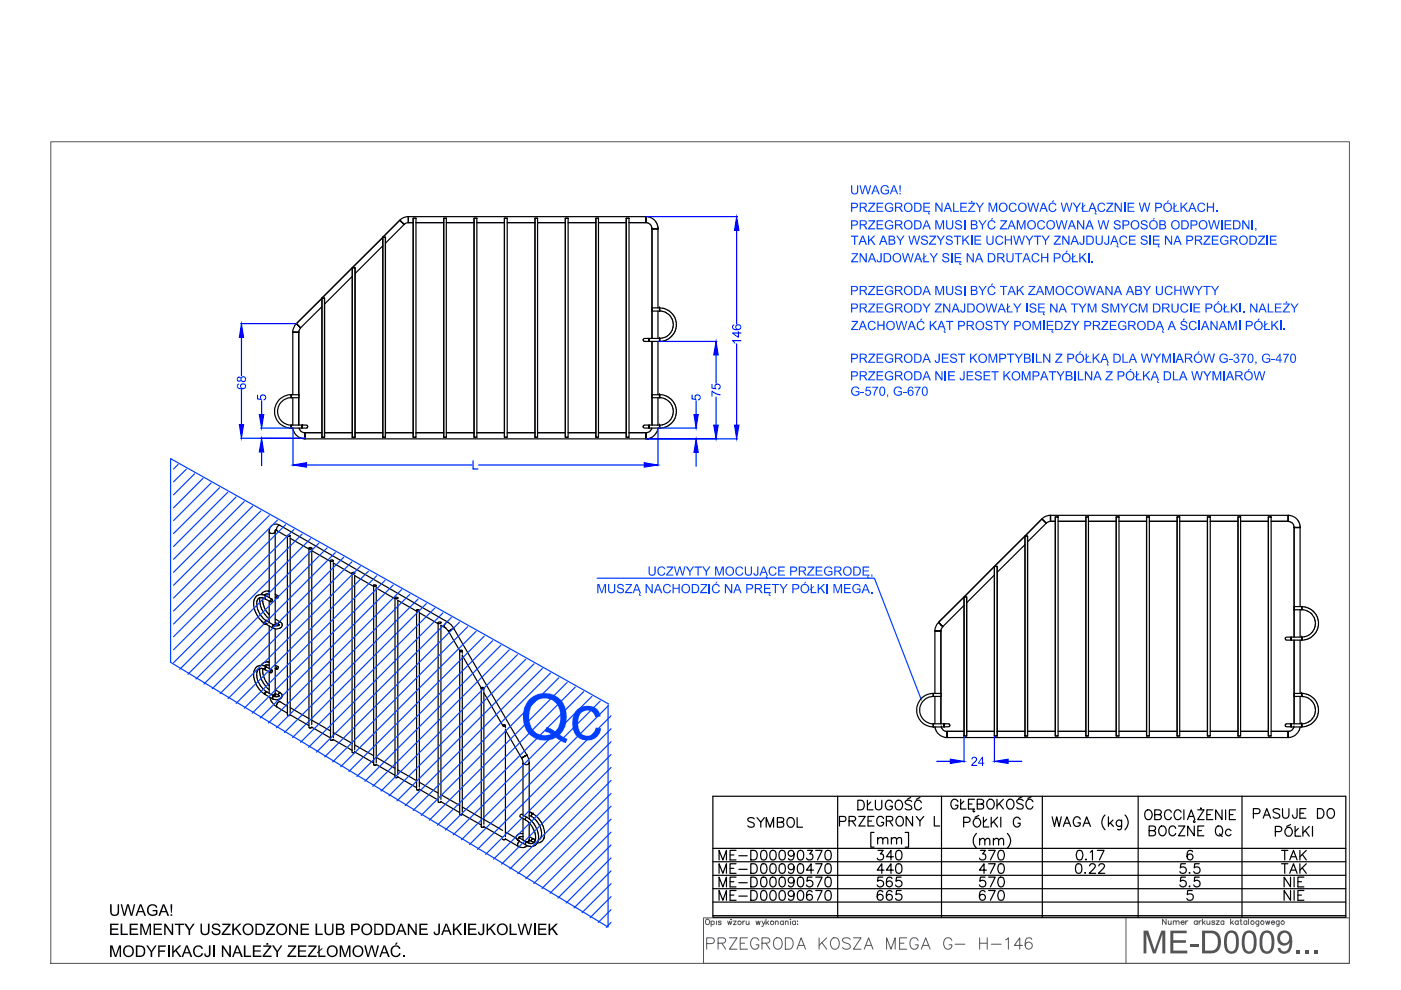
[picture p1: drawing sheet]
<svg xmlns="http://www.w3.org/2000/svg" width="297mm" height="210mm" viewBox="0 0 297 210" stroke-linecap="round" stroke-linejoin="round" font-family="sans-serif">
<!-- layer: 0 -->
<g fill="none" stroke="#545454" stroke-width=".21">
<path d="M149.2 194.6h136.9v9.7h-136.9zM149.7 195a.52 .52 0 0 1 .8 .5 .52 .52 0 0 1-.8 .4zM150.8 195.4a.38 .38 0 0 1 .5 0 .38 .38 0 0 1 0 .5 .38 .38 0 0 1-.5 0M150.8 195.3v1.1M151.9 195.3v.7M152.9 195.4l-.2-.1-.4 .1 .5 .3v.3h-.3l-.2-.1M154.3 195.3l.2 .7 .2-.7 .2 .7 .3-.7M155 194.9h.1zM155.5 195.3h.6l-.6 .7h.6M157.5 195.3v.7M157.9 195.3h-.3l-.1 .3M158.2 195.3l.1 .7h.2l.3-.2"/>
<path d="M158.8 195.3v.7M160.3 195.3l.2 .7 .3-.7 .2 .7 .2-.7M161.6 195.3l.3 .7 .3-.7M161.9 196l-.2 .4h-.2M162.4 194.9v1.1M162.6 195.6l.4 .4M163 195.3l-.6 .5M164.4 195.5l.2-.2h.3l.1 .7M164.4 195.3v.7M166.1 195.4a.36 .36 0 0 0-.5 0 .36 .36 0 0 0 0 .5 .36 .36 0 0 0 .5 0M166.1 195.3v.7M166.5 195.5l.3-.2h.3v.7"/>
<path d="M166.5 195.3v.7M167.6 194.9v.1zM167.6 195.3v.7M168.7 195.4a.38 .38 0 0 0-.6 0 .38 .38 0 0 0 0 .5 .38 .38 0 0 0 .6 0M168.7 195.3v.7M169.1 195.3h.1M169.1 195.9v.1zM238.7 194.6v9.7M247.2 194.9v1.1l-.7-1.1v1.1M247.7 195.2v.8h.3l.3-.2M248.3 195.2v.8M248.8 195.5l.2-.3 .3 .1 .1 .7"/>
<path d="M248.8 195.2v.8M249.4 195.5l.3-.3 .2 .1 .1 .7M250.4 195.6h.7a.38 .38 0 0 0-.5-.3 .38 .38 0 0 0-.2 .6 .38 .38 0 0 0 .6 .1l.1-.2M251.4 195.2v.8M251.9 195.2l-.3 .1-.2 .3M253.8 195.4a.37 .37 0 0 0-.5-.1 .37 .37 0 0 0 0 .6 .37 .37 0 0 0 .5-.1M253.8 195.2v.8M254.2 195.2v.8M254.7 195.2l-.3 .1-.2 .3M254.9 194.9v1.1M255.2 195.6l.3 .4M255.5 195.2l-.6 .6"/>
<path d="M255.9 195.2l.1 .8h.2l.3-.2M256.5 195.2v.8M257.6 195.4l-.3-.2-.3 .1v.2l.4 .1 .2 .2-.3 .2-.4-.2M257.9 195.2h.6l-.6 .8h.6M259.5 195.4a.35 .35 0 0 0-.5 0 .35 .35 0 0 0 0 .5 .35 .35 0 0 0 .5-.1M259.5 195.2v.8M260.9 194.9v1.1M261.1 195.6l.4 .4M261.5 195.2l-.6 .6M262.5 195.4a.37 .37 0 0 0-.5-.1 .37 .37 0 0 0 0 .6 .37 .37 0 0 0 .5-.1M262.5 195.2v.8M262.9 195.2h.4"/>
<path d="M263.1 194.9v1.1h.3M264.3 195.4a.35 .35 0 0 0-.5 0 .35 .35 0 0 0 0 .5 .35 .35 0 0 0 .5-.1M264.3 195.2v.8M264.7 194.9v1.1M266.9 195.2l-.1 1.1h-.4M266.9 195.4a.35 .35 0 0 0-.5 0 .35 .35 0 0 0 0 .5 .35 .35 0 0 0 .5-.1M268.3 195.2l.3 .8 .2-.8 .2 .8 .2-.8M269.6 195.6h.6a.38 .38 0 0 0-.5-.3 .38 .38 0 0 0-.2 .6 .38 .38 0 0 0 .6 .1l.1-.2M271.2 195.2v1.1h-.5M271.2 195.4a.35 .35 0 0 0-.5 0 .35 .35 0 0 0 0 .5 .35 .35 0 0 0 .5-.1"/>
<circle cx="156.8" cy="195.6" r=".37"/>
<circle cx="163.7" cy="195.7" r=".38"/>
<circle cx="265.5" cy="195.6" r=".37"/>
<circle cx="267.6" cy="195.6" r=".37"/>
<circle cx="272" cy="195.6" r=".37"/>
</g>
<g fill="#545454">
<path d="M242.5 197.3h.9l1.4 4.1 1.4-4.1h.9v4.8h-.7v-4l-1.4 4h-.6l-1.4-4.1v4.1h-.5z"/>
<path d="M248.1 197.3h3.5v.6h-2.8v1.4h2.6v.6h-2.6v1.6h2.9v.6h-3.6z"/>
<path d="M252.3 200.1h1.8v.6h-1.8z"/>
<path d="M274.9 201.5h.7v.6h-.7z"/>
<path d="M276.8 201.5h.7v.6h-.7z"/>
<path d="M278.7 201.5h.6v.6h-.6z"/>
<path d="M254.9 197.3l2.5 .1 .7 .3 .4 .4 .3 1v1.2l-.3 1-.5 .5-1.1 .3h-2zM255.5 197.9v3.6h1.6l.5-.2 .4-.4 .2-.8-.2-1.5-.8-.7z"/>
<path d="M260.1 197.7l.6-.4h.8l.6 .4 .4 .7 .2 .7-.2 2-.2 .5-.8 .6h-.6l-.7-.2-.3-.5-.3-.6v-2.1zM260.5 198l-.3 .9-.1 1.2 .2 1 .5 .6a1.16 1.16 0 0 0 1.3-1.5l-.1-1.4-.2-.6a.83 .83 0 0 0-1.3-.2z"/>
<path d="M263.8 197.7l.8-.4h.7l.6 .4 .3 .5 .2 .9v1.6l-.4 1-.6 .4h-1.1l-.5-.3-.3-.6-.2-2.1 .2-.8zM264.3 198l-.3 .6-.1 .7v1.4l.3 .7a.86 .86 0 0 0 1 .2 .86 .86 0 0 0 .5-.9l.1-1.4-.3-1.1a.83 .83 0 0 0-1.2-.2z"/>
<path d="M267.6 197.7l.6-.4h.6l.6 .2 .6 .7 .2 .9-.1 1.8-.4 .9-.5 .3h-1.1l-.5-.3-.4-.6-.1-.8v-1.4l.1-.7zM268.1 197.9l-.3 .6-.2 .7v1.2l.3 .9a.93 .93 0 0 0 1.1 .3 .93 .93 0 0 0 .6-1v-1.7l-.3-.7a.88 .88 0 0 0-1.2-.3z"/>
<path d="M271.3 197.6l.8-.3 1 .2 .7 .8 .2 1.1-.1 1.5-.3 .6-.5 .5-1.1 .2-.6-.2-.3-.4-.2-.6h.6a.92 .92 0 0 0 1 .7 .92 .92 0 0 0 .8-1l.1-.8-.4 .4-.5 .2-.9-.1-.5-.4-.3-.7v-.5l.1-.7zM271.8 198l-.4 .7v.5l.3 .4a1.06 1.06 0 0 0 1.6-.3 1.06 1.06 0 0 0-.6-1.5h-.5z"/>
</g>
<g fill="none" stroke="#545454" stroke-width=".21">
<path d="M10.8 30.1h275.3v174.2h-275.3zM152.2 200l1.4-.1a.59 .59 0 0 0 0-1l-1.4-.1v2.5M153 200l.9 1.3M154.7 198.8h1.6l-1.6 2.5h1.6M156.9 200h1M158.5 198.8h-1.6v2.5h1.6M160.9 199.4a.9 .9 0 0 0-1-.6 .9 .9 0 0 0-.8 .9 1.07 1.07 0 0 0 .3 1.2 1.07 1.07 0 0 0 1.1 .2l.4-.4v-.4h-.6M161.6 200h1a.65 .65 0 0 0 .6-.7l-.2-.4-1.4-.1v2.5M162.4 200l.8 1.3M164.4 198.9a1.12 1.12 0 0 1 1.3 .4 1.12 1.12 0 0 1 0 1.4 .87 .87 0 0 1-1 .6 .87 .87 0 0 1-.7-1 1.42 1.42 0 0 1 .4-1.4zM166.5 198.8h.9a1.28 1.28 0 0 1 .8 1.2 1.28 1.28 0 0 1-.8 1.3h-.9zM173.7 198.8v2.5"/>
<path d="M174.3 199.9l1 1.4M175.3 198.8l-1.6 1.6M176.5 198.9a1.12 1.12 0 0 1 1.3 .4 1.12 1.12 0 0 1 0 1.4 .89 .89 0 0 1-1 .6 .89 .89 0 0 1-.7-1 1.55 1.55 0 0 1 .4-1.4zM180.3 199.2a.96 .96 0 0 0-1.7 .2l.5 .5 .7 .2a.61 .61 0 0 1 .2 1 1.13 1.13 0 0 1-1.4-.2M180.9 198.8h1.7l-1.7 2.5h1.7M190.7 200h1M192.2 198.8h-1.5v2.5h1.5M194.7 199.4a.9 .9 0 0 0-1-.6 .9 .9 0 0 0-.8 .9 1.05 1.05 0 0 0 .2 1.2 1.05 1.05 0 0 0 1.2 .2l.4-.4v-.4h-.6M201.8 199.4a.9 .9 0 0 0-1-.6 .9 .9 0 0 0-.7 .9 1.05 1.05 0 0 0 .2 1.2 1.05 1.05 0 0 0 1.2 .2l.3-.4v-.4h-.6M207.7 200h1.6M207.7 198.8v2.5M209.3 198.8v2.5"/>
<path d="M213.2 199.3l.6-.5v2.5M218.8 199.2a.71 .71 0 0 0-.7-.4 .71 .71 0 0 0-.6 .5 1.74 1.74 0 0 0 .2 1.8 .76 .76 0 0 0 1.1-.3 .76 .76 0 0 0-.5-1.1 .76 .76 0 0 0-.9 .7M149.8 200.1l1.4-.1 .2-.4v-.3l-.2-.4-1.4-.1v2.5M169 201.3l.9-2.5 .9 2.5M169.3 200.4h1.1M183.2 201.3l1-2.5 .9 2.5M183.6 200.4h1.2M188 201.3v-2.5l.9 2.5 .9-2.5v2.5M195.3 201.3l1-2.5 .9 2.5M195.7 200.4h1.2M202.5 200.2h2.1M210.2 200.2h2.1"/>
<path d="M216.8 200.4h-1.7l1.1-1.6v2.5"/>
</g>
<!-- layer: TABLICZKA -->
<g fill="none" stroke="#000" stroke-width=".25">
<path d="M151.1 168.8h134.2v25.7h-134.2zM151.1 179.9h134.2M159.9 173.6a.8 .8 0 0 0-1.3 .2l.2 .3 .9 .4a.54 .54 0 0 1 0 .8 .99 .99 0 0 1-1.1-.2M160.5 173.4l.8 .9 .8-.9M161.3 174.3v1.1M162.4 175.4v-2l.9 2 .7-2v2M164.8 174.3l1.2-.1 .2-.3-.1-.4-.4-.1h-.9v2h.9a.53 .53 0 0 0 .5-.5 .53 .53 0 0 0-.5-.6M167.1 173.6a.84 .84 0 0 1 1.1-.1 .84 .84 0 0 1 .2 1.1 .78 .78 0 0 1-.8 .8 .78 .78 0 0 1-.8-.8zM169 173.4v2h1.2M177.6 168.8v25.7M178 174.2l1.2-.1 .1-.3v-.5l-.4-.2h-.9v2M180 174.1l1.2-.1a.47 .47 0 0 0 0-.8l-1.2-.1v2"/>
<path d="M180.7 174.1l.7 1M181.9 169.7h.7a1.09 1.09 0 0 1 .7 1 1.09 1.09 0 0 1-.7 1h-.7zM182.1 173.1h1.3l-1.3 2h1.3M183.9 169.7v2h1.2M184 174.1h.8M184.6 170.1l-.7 .6M185.3 173.1h-1.3v2h1.3M185.3 176.5h-.7v3.1h.7M185.6 169.7v1.5a.69 .69 0 0 0 .7 .5 .69 .69 0 0 0 .7-.5v-1.5M186.1 178l.5-.4 .4 .1 .2 1.2M186.1 177.6v1.3M187.2 178a.68 .68 0 0 1 .9-.3l.1 1.2"/>
<path d="M187.3 173.6a.71 .71 0 0 0-1-.4 1.21 1.21 0 0 0 .2 1.9 .72 .72 0 0 0 .8-.4v-.3h-.4M187.9 174.1l1.2-.1 .2-.3-.1-.4-.4-.2h-.9v2M188.6 174.1l.7 1M189 178l.5-.4 .5 .1 .1 1.2M189 177.6v1.3M189.2 170.2a.76 .76 0 0 0-.9-.5 .76 .76 0 0 0-.6 .8 .83 .83 0 0 0 .4 1.1 .83 .83 0 0 0 1.1-.4v-.3h-.5M190 170a.77 .77 0 0 1 .9-.3 .77 .77 0 0 1 .5 .8 .83 .83 0 0 1-.4 1.1 .83 .83 0 0 1-1.1-.4l-.1-.7zM190.1 178l.5-.4 .5 .1v1.2M190.2 173.4a.75 .75 0 0 1 .8-.3 .75 .75 0 0 1 .5 .8 .89 .89 0 0 1-.1 .9 .89 .89 0 0 1-1 .2 1.19 1.19 0 0 1-.2-1.6zM191.9 176.5h.7v3.1h-.7M193.1 169.1l-.8 .4M193.3 170a.79 .79 0 0 0-.8-.4 .79 .79 0 0 0-.6 .6l.4 .4a1.04 1.04 0 0 1 1 .6v.3a1.03 1.03 0 0 1-1.4 0"/>
<path d="M193.5 173.1v2l-1.4-2v2M194.3 173.1l.7 1 .8-1M195 169.1l-.7 .4M195 174.1v1M195.3 170.2a.74 .74 0 0 0-.8-.5 .74 .74 0 0 0-.6 .8 .84 .84 0 0 0 .3 1 .84 .84 0 0 0 1.1 0v-.3M198.1 173.1v2h1.1M199.6 168.8v25.7M203.1 170a.76 .76 0 0 0-.9-.5 .76 .76 0 0 0-.6 .8v.4a.74 .74 0 0 0 .7 .8 .74 .74 0 0 0 .8-.8h-.5M203.7 169.5v2h1.1M204.3 174.4h.9l.4-.2a.57 .57 0 0 0-.4-.9h-.9v2M204.4 169.9l-.7 .7M205.3 170.5h.8"/>
<path d="M206.6 169.5h-1.3v2h1.3l-.3 .5 .2 .1 .2-.1M206.7 173.6a.79 .79 0 0 1 1.2 .6 .93 .93 0 0 1-1 1.1 1.03 1.03 0 0 1-.2-1.7zM207 176.7a2.13 2.13 0 0 0 0 3.1M207.2 170.5l1.1-.2 .2-.2v-.4l-.5-.2h-.8v2h.8a.53 .53 0 0 0 .6-.5 .53 .53 0 0 0-.6-.5M207.5 172.9l-.8 .4M207.7 178.2l.5-.4 .5 .1 .1 1.3M207.7 177.8v1.4M208.5 173.3v2h1.1M208.8 178.2l.5-.4 .5 .1 .1 1.3M209.2 173.7l-.7 .7M209.4 169.8a.84 .84 0 0 1 1.1-.1 .84 .84 0 0 1 .3 1 .78 .78 0 0 1-.8 .9 .78 .78 0 0 1-.8-.9zM210.2 173.3v2"/>
<path d="M210.6 178.2l.5-.4 .5 .1 .1 1.3M210.6 174.2l.9 1.1M210.6 177.8v1.4M211.4 169.5v2M211.5 173.3l-1.3 1.4M211.7 178.2l.5-.4 .5 .1 .1 1.3M211.9 170.3l.8 1.2M212.2 173.3v2M212.7 169.5l-1.3 1.4M213.6 176.7a2.13 2.13 0 0 1 0 3.1M213.6 169.8a.84 .84 0 0 1 1.1-.1 .84 .84 0 0 1 .3 1 .78 .78 0 0 1-.8 .9 .78 .78 0 0 1-.8-.9zM216.3 173.8a.71 .71 0 0 0-1.1-.4 1.23 1.23 0 0 0 .2 1.9 .74 .74 0 0 0 .9-.8h-.5"/>
<path d="M216.8 168.9l-.8 .4M216.9 169.8a.75 .75 0 0 0-.7-.4 .75 .75 0 0 0-.6 .6l.1 .3 1.1 .3a.54 .54 0 0 1 0 .9 .95 .95 0 0 1-1.2-.3M218.7 168.9l-.8 .4M219 170a.76 .76 0 0 0-.9-.5 .76 .76 0 0 0-.6 .8v.4a.76 .76 0 0 0 .6 .8 .76 .76 0 0 0 .9-.5M221 168.8v25.7M223.1 173.2l.5 2 .4-2 .6 2 .4-2M225.4 175.2l.8-2 .8 2M225.7 174.5h1M229 173.7a.76 .76 0 0 0-.8-.5 .76 .76 0 0 0-.6 .8 .83 .83 0 0 0 .3 1.1 .83 .83 0 0 0 1.1-.3v-.3h-.5M229.6 175.2l.8-2 .8 2M229.9 174.5h1M234.3 172.8a2.13 2.13 0 0 0 0 3.1"/>
<path d="M235 173.2v2M235.4 174.5l.7 .7M236 173.9l-1 .9M237.8 173.9v1.5a.54 .54 0 0 1-.7 .5l-.1-.1M237.8 174.2a.65 .65 0 0 0-.9-.1 .65 .65 0 0 0 0 .9 .65 .65 0 0 0 .9 0M238.5 172.8a2.13 2.13 0 0 1 0 3.1M241.3 168.8v25.7M242.9 172a.87 .87 0 0 1 1.1-.1 .87 .87 0 0 1 .3 1.1 .78 .78 0 0 1-.8 .8 .78 .78 0 0 1-.8-.8zM243.6 176.1h.9l.4-.2 .1-.4-.2-.3-1.2-.1v2.1l1.2-.1a.51 .51 0 0 0 0-.9l-.3-.1M244.8 172.7l1.2-.1 .2-.3-.1-.4-.4-.2h-.9v2.1h.9a.53 .53 0 0 0 .5-.6 .53 .53 0 0 0-.5-.5M246.1 175.2a1 1 0 0 1 1.1 .5 1 1 0 0 1-.2 1.2 .84 .84 0 0 1-1.1 .1 .84 .84 0 0 1-.2-1.1zM248.3 172.2a.74 .74 0 0 0-.8-.5 .74 .74 0 0 0-.6 .8v.5a.74 .74 0 0 0 .6 .8 .74 .74 0 0 0 .8-.5"/>
<path d="M249.3 175.6a.74 .74 0 0 0-.9-.5 .74 .74 0 0 0-.6 .8 .84 .84 0 0 0 .3 1.1 .84 .84 0 0 0 1.1-.1l.1-.2M249.9 175.1h1.3l-1.3 2.1h1.3M250.4 172.2a.76 .76 0 0 0-.9-.5 .76 .76 0 0 0-.6 .8v.5a.76 .76 0 0 0 .6 .8 .76 .76 0 0 0 .9-.5M251 171.7v2.1M251.8 173.8l.8-2.1 .7 2.1-.3 .4 .3 .2 .1-.2M252.1 173.1h.9M253.2 175.1v2.1l-1.4-2.1v2.1M253.9 171.7h1.4l-1.4 2.1h1.4M254 176.1h.7M254.6 171.3v.2zM255.2 175.1h-1.2v2.1h1.2M255.9 172.7h.7"/>
<path d="M257.1 171.7h-1.2v2.1h1.2M257.9 175.4l.2-.2a.95 .95 0 0 1 1.1 .4 .95 .95 0 0 1-.1 1.1 .71 .71 0 0 1-1 .4 1.32 1.32 0 0 1-.2-1.7zM258.5 176.8l.6 .6M259.1 171.7v2.1l-1.4-2.1v2.1M259.9 171.7v2.1M260.7 172.7h.7M261 176.1a.66 .66 0 0 0-1-.1 .66 .66 0 0 0 0 1 .66 .66 0 0 0 1-.1M261.9 171.7h-1.2v2.1h1.2M263.3 168.8v25.7M265.7 172.5h.9a.53 .53 0 0 0 .6-.5 .53 .53 0 0 0-.6-.5h-.9v2M267.8 173.5l.8-2 .8 2M268.1 172.8h1"/>
<path d="M270.4 176.3h.9a.55 .55 0 0 0 .5-.5 .55 .55 0 0 0-.5-.6h-.9v2.1M271.3 171.7a.83 .83 0 0 0-1.4 .2 1.25 1.25 0 0 0 1.2 .7l.2 .6a.93 .93 0 0 1-1.4 0M271.9 171.5v1.4a.68 .68 0 0 0 .7 .6 .68 .68 0 0 0 .7-.6v-1.4M272.8 175.5a.79 .79 0 0 1 1.2 .6 .93 .93 0 0 1-1 1.2 1.03 1.03 0 0 1-.2-1.8zM273.6 174.8l-.8 .4M274.6 175.2v2.1h1.2M275 171.5v1.5l-.2 .4a.44 .44 0 0 1-.6-.1l-.2-.5M275.3 175.6l-.7 .7M275.6 172.4h.8M276.2 175.2v2.1M276.7 176.1l.9 1.2M276.9 171.5h-1.3v2h1.3"/>
<path d="M277.6 175.2l-1.4 1.4M278.3 175.2v2.1M279.3 171.5h.7a1.08 1.08 0 0 1 .7 1 1.08 1.08 0 0 1-.7 1h-.7zM281.6 171.7a.77 .77 0 0 1 .8-.2 .77 .77 0 0 1 .5 .7v.5a.78 .78 0 0 1-.8 .8 .78 .78 0 0 1-.7-.8zM151.1 182.7h134.2M151.1 185.6h134.2M151.1 188.4h134.2M151.1 191.3h134.2M151.1 194.1h134.2M152.5 182.3v-2l.8 2 .7-2v2M152.5 185.2v-2.1l.8 2.1 .7-2.1v2.1M152.5 188v-2l.8 2 .7-2v2"/>
<path d="M152.5 190.9v-2.1l.8 2.1 .7-2.1v2.1M154.8 181.3h.8M154.8 184.1h.8M154.8 186.9h.8M154.8 189.8h.8M156.1 180.3h-1.3v2h1.3M156.1 183.1h-1.3v2.1h1.3M156.1 186h-1.3v2h1.3M156.1 188.8h-1.3v2.1h1.3M156.6 181.4h1.8M156.6 184.3h1.8M156.6 187.2h1.8"/>
<path d="M156.6 190h1.8M159.2 180.3h.7a1.08 1.08 0 0 1 .7 1 1.08 1.08 0 0 1-.7 1h-.7zM159.2 183.1h.7a1.08 1.08 0 0 1 .7 1.1 1.08 1.08 0 0 1-.7 1h-.7zM159.2 186h.7a1.12 1.12 0 0 1 .7 1 1.12 1.12 0 0 1-.7 1h-.7zM159.2 188.8h.7a1.12 1.12 0 0 1 .7 1 1.12 1.12 0 0 1-.7 1.1h-.7zM161.5 180.4a.68 .68 0 0 1 1 .3 1.02 1.02 0 0 1-.7 1.6 .93 .93 0 0 1-.5-1.2zM161.5 183.2a.68 .68 0 0 1 1 .3 1.02 1.02 0 0 1-.7 1.7 .91 .91 0 0 1-.5-1.2zM161.5 186.1a.68 .68 0 0 1 1 .3 1.08 1.08 0 0 1-.7 1.6 1.19 1.19 0 0 1-.5-1.6zM161.5 188.9a.61 .61 0 0 1 1 .3 1.02 1.02 0 0 1-.7 1.7 .93 .93 0 0 1-.5-1.2zM163.5 180.4a.69 .69 0 0 1 1 .3 1.77 1.77 0 0 1-.2 1.5 .68 .68 0 0 1-1-.3 1.73 1.73 0 0 1 .2-1.5zM163.5 183.2a.69 .69 0 0 1 1 .3 1.73 1.73 0 0 1-.2 1.6 .68 .68 0 0 1-1-.3 1.77 1.77 0 0 1 .2-1.6zM163.5 186.1a.69 .69 0 0 1 1 .3 1.38 1.38 0 0 1-.5 1.6h-.2a1.38 1.38 0 0 1-.3-1.9z"/>
<path d="M163.5 188.9a.62 .62 0 0 1 1 .3 1.77 1.77 0 0 1-.2 1.6 .68 .68 0 0 1-1-.3 1.73 1.73 0 0 1 .2-1.6zM165.5 180.4a.69 .69 0 0 1 .9 .3 1.77 1.77 0 0 1-.2 1.5 .69 .69 0 0 1-1-.3 1.73 1.73 0 0 1 .3-1.5zM165.5 183.2a.69 .69 0 0 1 .9 .3 1.73 1.73 0 0 1-.2 1.6 .69 .69 0 0 1-1-.3 1.77 1.77 0 0 1 .3-1.6zM165.5 186.1a.69 .69 0 0 1 .9 .3 1.38 1.38 0 0 1-.5 1.6h-.2a1.34 1.34 0 0 1-.2-1.9zM165.5 188.9a.62 .62 0 0 1 .9 .3 1.77 1.77 0 0 1-.2 1.6 .69 .69 0 0 1-1-.3 1.73 1.73 0 0 1 .3-1.6zM168.4 181a.63 .63 0 0 1-.9 .6 .63 .63 0 0 1-.3-1 .63 .63 0 0 1 1 0 1.72 1.72 0 0 1-.1 1.6 .62 .62 0 0 1-.9-.2M168.4 183.8a.63 .63 0 0 1-.9 .6 .63 .63 0 0 1-.3-1 .63 .63 0 0 1 1 0 1.69 1.69 0 0 1-.1 1.7 .62 .62 0 0 1-.9-.2M168.4 186.6a.63 .63 0 0 1-.9 .7 .63 .63 0 0 1-.3-1 .63 .63 0 0 1 1 0 1.12 1.12 0 0 1-.6 1.7l-.4-.3M168.4 189.5a.64 .64 0 0 1-.9 .6 .64 .64 0 0 1-.3-1 .64 .64 0 0 1 1 0 1.79 1.79 0 0 1-.1 1.7 .62 .62 0 0 1-.9-.2M169.3 180.4a.69 .69 0 0 1 1 .3 1.77 1.77 0 0 1-.2 1.5 .69 .69 0 0 1-1-.3 1.73 1.73 0 0 1 .2-1.5zM169.3 183.2a.69 .69 0 0 1 1 .3 1.73 1.73 0 0 1-.2 1.6 .69 .69 0 0 1-1-.3 1.77 1.77 0 0 1 .2-1.6zM169.3 186.1a.69 .69 0 0 1 1 .3 1.38 1.38 0 0 1-.5 1.6h-.2a1.34 1.34 0 0 1-.3-1.9z"/>
<path d="M169.3 188.9a.62 .62 0 0 1 1 .3 1.77 1.77 0 0 1-.2 1.6 .69 .69 0 0 1-1-.3 1.73 1.73 0 0 1 .2-1.6zM171.2 180.3h1.1l-.6 .8a.68 .68 0 0 1 .6 .9 .68 .68 0 0 1-1.1 .2l-.2-.3M172.2 186h-1l-.1 .9a.72 .72 0 0 1 1.1-.1 .72 .72 0 0 1-.1 1.1 .72 .72 0 0 1-1.1-.3M172.2 189.1a.59 .59 0 0 0-.9-.2 1.21 1.21 0 0 0 .3 2 .64 .64 0 0 0 .7-.6 .64 .64 0 0 0-.6-.7 .64 .64 0 0 0-.7 .6M172.5 184.5h-1.5l1-1.4v2.1M172.9 180.3h1.4l-1 2M172.9 183.1h1.4l-1 2.1M172.9 186h1.4l-1 2M172.9 188.8h1.4l-1 2.1M175.2 180.4a.68 .68 0 0 1 1 .3 1.95 1.95 0 0 1-.2 1.5 .73 .73 0 0 1-1-.3 1.73 1.73 0 0 1 .2-1.5zM175.2 183.2a.68 .68 0 0 1 1 .3 1.9 1.9 0 0 1-.2 1.6 .73 .73 0 0 1-1-.3 1.77 1.77 0 0 1 .2-1.6zM175.2 186.1a.68 .68 0 0 1 1 .3 1.9 1.9 0 0 1-.2 1.5 .66 .66 0 0 1-1-.3 1.77 1.77 0 0 1 .2-1.5z"/>
<path d="M175.2 188.9a.61 .61 0 0 1 1 .3 1.95 1.95 0 0 1-.2 1.6 .73 .73 0 0 1-1-.3 1.73 1.73 0 0 1 .2-1.6zM186.2 180.3h1.1l-.6 .8a.66 .66 0 0 1 .6 .7 .66 .66 0 0 1-.8 .5l-.3-.1-.2-.3M187.2 186h-1l-.1 .9a.72 .72 0 0 1 1.1-.1 .72 .72 0 0 1-.2 1.1 .72 .72 0 0 1-1-.3M187.2 189.1a.59 .59 0 0 0-.9-.2 1.21 1.21 0 0 0 .3 2 .64 .64 0 0 0 .7-.6 .64 .64 0 0 0-.6-.7 .64 .64 0 0 0-.7 .6M187.4 184.5h-1.4l1-1.4v2.1M189.1 186.3a.61 .61 0 0 0-.6-.3 .61 .61 0 0 0-.5 .4 1.51 1.51 0 0 0 .2 1.5 .64 .64 0 0 0 1-.3 .64 .64 0 0 0-.5-.8 .64 .64 0 0 0-.8 .5M189.1 189.1a.59 .59 0 0 0-.9-.2 1.21 1.21 0 0 0 .3 2 .64 .64 0 0 0 .7-.6 .64 .64 0 0 0-.6-.7 .64 .64 0 0 0-.7 .6M189.4 181.7h-1.5l1-1.4v2M189.4 184.5h-1.5l1-1.4v2.1M190.2 180.4a.69 .69 0 0 1 .9 .3 1.77 1.77 0 0 1-.2 1.5 .69 .69 0 0 1-.9-.3 1.73 1.73 0 0 1 .2-1.5zM190.2 183.2a.69 .69 0 0 1 .9 .3 1.73 1.73 0 0 1-.2 1.6 .69 .69 0 0 1-.9-.3 1.77 1.77 0 0 1 .2-1.6zM191.1 186h-1l-.1 .9a.72 .72 0 0 1 1.1-.1 .72 .72 0 0 1-.2 1.1 .72 .72 0 0 1-1-.3"/>
<path d="M191.1 188.8h-1l-.1 .9a.73 .73 0 0 1 1.1 0 .73 .73 0 0 1-.2 1.1 .73 .73 0 0 1-1-.3M207.9 180.3h1l-.6 .8a.68 .68 0 0 1 .7 .9 .68 .68 0 0 1-1.1 .2l-.2-.3M208.8 186h-.9l-.2 .9a.72 .72 0 0 1 1.1-.1 .72 .72 0 0 1-.1 1.1 .72 .72 0 0 1-1-.3M208.8 189.1a.57 .57 0 0 0-.8-.2 1.21 1.21 0 0 0 .3 2 .64 .64 0 0 0 .6-.6 .64 .64 0 0 0-.6-.7 .64 .64 0 0 0-.6 .6M209.1 184.5h-1.4l.9-1.4v2.1M209.6 180.3h1.4l-1 2M209.6 183.1h1.4l-1 2.1M209.6 186h1.4l-1 2M209.6 188.8h1.4l-1 2.1M211.9 180.4a.68 .68 0 0 1 .9 .3 1.02 1.02 0 0 1-.7 1.6 1.11 1.11 0 0 1-.4-1.6zM211.9 183.2a.68 .68 0 0 1 .9 .3 1.02 1.02 0 0 1-.7 1.7 1.11 1.11 0 0 1-.4-1.7zM211.9 186.1a.68 .68 0 0 1 .9 .3 1.08 1.08 0 0 1-.7 1.6 1.34 1.34 0 0 1-.2-1.9z"/>
<path d="M211.9 188.9a.61 .61 0 0 1 .9 .3 1.02 1.02 0 0 1-.7 1.7 1.11 1.11 0 0 1-.4-1.7zM228.3 183.2a.69 .69 0 0 1 1 .3 1.73 1.73 0 0 1-.2 1.6 .69 .69 0 0 1-1-.3 1.77 1.77 0 0 1 .2-1.6zM228.5 180.4a.68 .68 0 0 1 1 .3 1.02 1.02 0 0 1-.7 1.6 1.11 1.11 0 0 1-.5-1.6zM230.1 185v.2v-.1M230.3 182.1l-.2 .1h.2M231 183.6l.2-.4 .6-.1a.47 .47 0 0 1 .3 .8l-1.2 1.3h1.4M231.2 180.7l.4-.4v2M232.7 180.3h1.4l-1 2M233 183.6l.2-.4 .6-.1a.47 .47 0 0 1 .3 .8l-1.2 1.3h1.3M251.3 183.1h-.9l-.2 .9a.72 .72 0 0 1 1.1 0 .72 .72 0 0 1-.1 1.1 .72 .72 0 0 1-1-.3M251.3 186h-.9l-.2 .9a.72 .72 0 0 1 1.1-.1 .72 .72 0 0 1-.1 1.1 .72 .72 0 0 1-1-.3M252.2 185v.2l.1-.1"/>
<path d="M252.2 187.8v.2l.1-.1M252.8 188.8h-1l-.1 .9a.73 .73 0 0 1 1.1 0 .73 .73 0 0 1-.1 1.1 .73 .73 0 0 1-1.1-.3M252.8 180.6a.59 .59 0 0 0-.8-.2 1.21 1.21 0 0 0 .3 1.9 .63 .63 0 0 0 .6-.6 .63 .63 0 0 0-.5-.6 .63 .63 0 0 0-.7 .6M254.3 183.1h-1l-.1 .9a.71 .71 0 0 1 1.1 .1 .71 .71 0 0 1-.2 1 .71 .71 0 0 1-1-.3M254.3 186h-1l-.1 .9a.71 .71 0 0 1 1.1 0 .71 .71 0 0 1-.2 1 .71 .71 0 0 1-1-.3M271.7 180.3h1.4M271.7 183.1h1.4M272.4 180.3v2M272.4 183.1v2.1M273.4 182.3l.8-2 .8 2M273.4 185.2l.8-2.1 .8 2.1M273.6 186v2l-1.3-2v2"/>
<path d="M273.6 188.8v2.1l-1.3-2.1v2.1M273.7 181.7h1M273.7 184.5h1M274.4 186v2M274.4 188.8v2.1M275.2 186.9h.7M275.2 189.8h.7M275.6 180.3v2M275.6 183.1v2.1M276.1 181.1l.9 1.2M276.1 184l.9 1.2M276.5 186h-1.3v2h1.3"/>
<path d="M276.5 188.8h-1.3v2.1h1.3M277 180.3l-1.4 1.4M277 183.1l-1.4 1.4"/>
</g>
<!-- layer: WYMIARY_1 -->
<g fill="#003fff">
<path d="M180.4 39.3h.3v1.5l.4 .2 .6-.2v-1.5h.3v1.3l-.3 .5-.7 .1-.5-.3z"/>
<path d="M182.2 39.3h.3l.4 1.6 .4-1.6h.3l.4 1.6 .5-1.6h.2l-.5 1.9h-.3l-.5-1.7-.4 1.7h-.3z"/>
<path d="M186.9 39.5l.5-.3 .8 .2 .2 .4-.2 .1-.4-.4-.7 .1-.1 .9 .2 .4 .5 .1 .5-.2v-.4h-.6v-.2h.9v.7l-.6 .3-.8-.1-.3-.2-.1-.6z"/>
<path d="M184.2 43h1.4v.2l-1.3 1.5h1.3v.2h-1.6v-.2l1.2-1.5h-1z"/>
<path d="M185.9 43h1.4v.2h-1.2v.6h1.1v.2h-1.1v.7h1.2v.2h-1.4z"/>
<path d="M187.8 43.3l.5-.3 .8 .1 .3 .4-.3 .1-.1-.3-.3-.1h-.5l-.3 .4-.1 .5 .3 .5 .7 .1 .3-.2v-.3h-.5v-.3h.8v.8l-.7 .3-.8-.3-.3-.5z"/>
<path d="M198.3 43h.3l1 1.5v-1.5h.2v1.9h-.2l-1-1.5v1.5h-.3z"/>
<path d="M202.1 43h.2v1.7h1v.2h-1.2z"/>
<path d="M203.6 43h1.4v.2h-1.2v.6h1.1v.2h-1.1v.7h1.2v.2h-1.4z"/>
<path d="M206.9 43h.3l.5 .9 .6-.9h.3l-.8 1.1v.8h-.2v-.8z"/>
<path d="M209.6 43h.4l.5 1.7 .6-1.7h.3v1.9h-.2v-1.6l-.6 1.6h-.2l-.6-1.6v1.6h-.2z"/>
<path d="M214.1 43.2l.4-.2h.6l.3 .3 .2 .2-.3 .1-.2-.4h-.5l-.3 .2-.2 .4 .1 .5 .3 .4h.5l.3-.5 .3 .1-.3 .5-.7 .2-.5-.4-.2-.9z"/>
<path d="M217.8 43h.3l.4 1.7 .4-1.7h.3l.5 1.7 .4-1.7h.2l-.5 1.9h-.2l-.5-1.7-.5 1.7h-.3z"/>
<path d="M224.9 43h.2l.4 1.7 .5-1.7h.3l.4 1.7 .4-1.7h.3l-.6 1.9h-.2l-.4-1.7-.5 1.7h-.3z"/>
<path d="M227.4 43h.3l.6 .9 .6-.9h.3l-.8 1.1v.8h-.3v-.8z"/>
<path d="M229.4 43h.3v.7l.4-.4v.3l-.4 .3v.8h.9v.2h-1.2v-.7l-.2 .1 .2-.4z"/>
<path d="M232.8 43.3l.5-.3h.6l.3 .3 .1 .2-.2 .1-.2-.4h-.5l-.5 .5 .1 .7 .2 .3h.6l.3-.5 .3 .1-.2 .4-.8 .3-.5-.3-.2-.5z"/>
<path d="M234.6 43h1.4v.2l-1.2 1.5h1.3v.2h-1.6v-.2l1.2-1.5h-1.1z"/>
<path d="M236.3 43h.3l1 1.5v-1.5h.2v1.9h-.2l-1-1.5v1.5h-.3z"/>
<path d="M238.4 43h.2v1.9h-.2z"/>
<path d="M239.1 43h1.4v.2h-1.2v.6h1.1v.2h-1.1v.7h1.2v.2h-1.4z"/>
<path d="M241.4 43h.3l.4 1.7 .4-1.7h.3l.5 1.7 .3-1.7h.3l-.5 1.9h-.3l-.4-1.7-.5 1.7h-.3z"/>
<path d="M248.8 43h.3v.7l.4-.4v.3l-.4 .3v.8h.9v.2h-1.2v-.7l-.2 .1 .2-.4z"/>
<path d="M250.3 43h.2v.9l1-.9h.4l-.8 .8 .8 1.1h-.3l-.7-1-.4 .3v.7h-.2z"/>
<path d="M254 43.3l.5-.3h.5l.4 .2 .1 .3-.2 .1-.2-.3-.6-.1-.2 .1-.2 .5 .1 .6 .2 .3h.6l.3-.5 .3 .1-.4 .5-.6 .2-.6-.4-.2-.4z"/>
<path d="M255.9 43h.2v.8h1v-.8h.3v1.9h-.3v-.9h-1v.9h-.2z"/>
<path d="M257.9 44.7h.2v.2h-.2z"/>
<path d="M184.2 46.7h1.4v.2l-1.3 1.5h1.3v.2h-1.6v-.2l1.2-1.5h-1z"/>
<path d="M185.9 46.7h1.4v.2h-1.2v.6h1.1v.3h-1.1v.6h1.2v.2h-1.4z"/>
<path d="M187.8 46.9l.6-.2 .7 .1 .3 .4-.3 .1-.3-.4h-.5l-.4 .4-.1 .5 .3 .5 .7 .1 .3-.1v-.4h-.5v-.2h.8v.7l-.7 .3-.7-.2-.4-.6v-.5z"/>
<path d="M198.3 46.7h.4l.5 1.6 .6-1.6h.4v1.9h-.3v-1.6l-.5 1.6h-.3l-.5-1.6v1.6h-.3z"/>
<path d="M200.6 46.7h.2v1.3a.52 .52 0 0 0 .6 .4 .52 .52 0 0 0 .5-.6v-1.1h.2v1.3l-.2 .5-.5 .2-.6-.1-.2-.5z"/>
<path d="M202.6 46.9l.3-.2h.6l.3 .2 .1 .3h-.2l-.3-.3-.5 .1a.35 .35 0 0 0 0 .4 .35 .35 0 0 0 .4 .1l.7 .4-.2 .6-.5 .2-.5-.1-.3-.3v-.3h.2l.1 .3 .5 .1a.33 .33 0 0 0 .4-.3 .33 .33 0 0 0-.4-.3l-.7-.3z"/>
<path d="M204.4 46.7h.3v1.9h-.3z"/>
<path d="M207.4 46.7h.3l.6 .9 .6-.9h.3l-.8 1.1v.8h-.2v-.8z"/>
<path d="M212.1 46.7h1.4v.2l-1.2 1.5h1.2v.2h-1.5v-.2l1.2-1.5h-1.1z"/>
<path d="M215.6 46.7h.4l.5 1.6 .6-1.6h.3v1.9h-.2v-1.6l-.6 1.6h-.2l-.6-1.6v1.6h-.2z"/>
<path d="M220.1 47l.6-.3 .7 .2 .1 .3-.2 .1-.3-.4h-.4l-.5 .6 .1 .5 .4 .4h.4l.3-.4h.3l-.3 .5-.6 .2-.6-.4-.2-.4z"/>
<path d="M223.8 46.7h.3l.4 1.6 .4-1.6h.3l.5 1.6 .4-1.6h.2l-.5 1.9h-.2l-.5-1.7-.5 1.7h-.3z"/>
<path d="M228.4 46.7h.2l1 1.5v-1.5h.3v1.9h-.3l-1-1.5v1.5h-.2z"/>
<path d="M232.7 46.7h.3l.4 1.6 .4-1.6h.3l.4 1.6 .4-1.6h.3l-.5 1.9h-.3l-.5-1.7-.4 1.7h-.3z"/>
<path d="M236.3 46.9l.4-.2h.5l.3 .3 .1 .2-.8-.3a.31 .31 0 0 0-.4 .3 .31 .31 0 0 0 .4 .3l.6 .1 .2 .2v.5l-.1 .2-.5 .2-.4-.1-.5-.4v-.2h.3l.1 .3 .5 .1a.33 .33 0 0 0 .4-.3 .33 .33 0 0 0-.4-.3l-.8-.3z"/>
<path d="M241.9 46.9l.3-.2h.7l.3 .2 .1 .3h-.3l-.2-.3-.6 .1a.35 .35 0 0 0 .1 .4 .35 .35 0 0 0 .4 .1l.6 .4-.1 .6-.5 .2-.5-.1-.3-.3-.1-.3h.3l.1 .3 .5 .1a.33 .33 0 0 0 .4-.3 .33 .33 0 0 0-.4-.3l-.8-.3z"/>
<path d="M256.1 46.7h.3l.4 1.6 .4-1.6h.4l.4 1.6 .4-1.6h.2l-.5 1.9h-.2l-.5-1.7-.5 1.7h-.2z"/>
<path d="M258.9 46.7h.3v1.9h-.3z"/>
<path d="M259.6 46.7h1.4v.2h-1.1v.6h1.1v.3h-1.1v.6h1.2v.2h-1.5z"/>
<path d="M263.4 46.7h.3l1 1.5v-1.5h.2v1.9h-.3l-1-1.5v1.5h-.2z"/>
<path d="M265.4 46.7h.3v1.9h-.3z"/>
<path d="M266.1 48.3h.3v.6l-.2 .1v-.4h-.1z"/>
<path d="M180.4 50h1.6v.2h-.7v1.7h-.2v-1.7h-.7z"/>
<path d="M184 50h.3v.9l1-.9h.3l-.8 .8 .8 1.1h-.3l-.7-1-.3 .3v.7h-.3z"/>
<path d="M190 50h.3l.6 .9 .6-.9h.3l-.8 1.1v.8h-.2v-.8z"/>
<path d="M192.6 50h.2l.4 1.6 .5-1.6h.3l.4 1.6 .4-1.6h.3l-.6 1.9h-.2l-.5-1.7-.4 1.7h-.3z"/>
<path d="M195.4 50.2l.3-.2h.6l.3 .2 .1 .3h-.3l-.1-.3h-.4a.32 .32 0 0 0-.3 .3 .32 .32 0 0 0 .4 .3l.7 .3 .1 .3-.3 .4-.8 .1-.5-.5 .3-.1 .1 .3 .6 .1a.36 .36 0 0 0 .3-.5 .36 .36 0 0 0-.5-.2l-.6-.2z"/>
<path d="M197.1 50h1.4v.2l-1.3 1.4h1.3v.3h-1.6v-.3l1.2-1.4h-1z"/>
<path d="M198.6 50h.3l.5 .9 .6-.9h.3l-.7 1.1v.8h-.3v-.8z"/>
<path d="M200.7 50.1l.9-.1 .3 .2 .1 .3h-.3l-.2-.3h-.5a.31 .31 0 0 0-.1 .4 .31 .31 0 0 0 .4 .2l.5 .1 .2 .3-.2 .6-.8 .1-.5-.4v-.2h.2l.4 .4 .5-.1a.31 .31 0 0 0 .2-.4 .31 .31 0 0 0-.4-.1l-.8-.4z"/>
<path d="M202.2 50h1.6v.2h-.7v1.7h-.2v-1.7h-.7z"/>
<path d="M204 50h.3v.9l.9-.9h.4l-.8 .8 .8 1.1h-.3l-.7-1-.3 .3v.7h-.3z"/>
<path d="M205.9 50h.2v1.9h-.2z"/>
<path d="M206.6 50h1.4v.2h-1.1v.6h1v.2h-1v.6h1.1v.3h-1.4z"/>
<path d="M209.1 50h.3v1.3l.3 .4 .6-.1 .1-1.6h.3v1.4l-.2 .4-.7 .1-.5-.2z"/>
<path d="M211.2 50.2l.7-.3 .3 .1 .4 .2 .1 .3h-.3l-.3-.3h-.4l-.4 .4v.8l.4 .3 .5-.1 .3-.4 .2 .1-.3 .5-.6 .1-.5-.2-.3-.7z"/>
<path d="M213 50h.3v.8h1v-.8h.3v1.9h-.3v-.9h-1v.9h-.3z"/>
<path d="M214.8 50h.3l.3 1.6 .5-1.6h.3l.4 1.6 .5-1.6h.2l-.5 1.9h-.3l-.4-1.7-.5 1.7h-.3z"/>
<path d="M217.4 50h.2l.6 .9 .6-.9h.3l-.7 1.1v.8h-.3v-.8z"/>
<path d="M219.2 50h1.5v.2h-.6v1.7h-.2v-1.7h-.7z"/>
<path d="M220.8 50h.3l.6 .9 .6-.9h.3l-.8 1.1v.8h-.3v-.8z"/>
<path d="M223.5 50h1.4v.2l-1.2 1.4h1.2v.3h-1.5v-.3l1.2-1.4h-1.1z"/>
<path d="M225.2 50h.3l1 1.5v-1.5h.3v1.9h-.3l-1.1-1.5v1.5h-.2z"/>
<path d="M229.6 50h.3v1.6l-.3 .3h-.5l-.3-.4 .3-.2a.29 .29 0 0 0 .3 .4 .29 .29 0 0 0 .2-.4z"/>
<path d="M232.3 50h.3v1.4l.2 .3 .7-.2 .1-1.5h.2v1.2l-.2 .6-.7 .1-.5-.3z"/>
<path d="M234.9 50h.3l-.1 1.6-.2 .3h-.5l-.3-.3v-.2h.2a.3 .3 0 0 0 .4 .3 .3 .3 0 0 0 .2-.4z"/>
<path d="M237.5 50.2l.6-.3 .4 .1 .4 .2 .1 .3h-.3l-.3-.3h-.4l-.4 .4v.8l.3 .2 .5 .1 .4-.5 .2 .1-.3 .5-.8 .1-.4-.3-.2-.7z"/>
<path d="M239.4 50h1.4v.2h-1.2v.6h1.1v.2h-1.1v.6h1.2v.3h-1.4z"/>
<path d="M241.9 50.2l.6-.3 .4 .1 .3 .2 .1 .3h-.3l-.2-.3h-.5l-.1 .1a.41 .41 0 0 0 .5 .5l.6 .4-.1 .6-.4 .1h-.6l-.3-.3-.1-.3h.2l.3 .3 .4 .1a.33 .33 0 0 0 .4-.3 .33 .33 0 0 0-.4-.3l-.8-.4z"/>
<path d="M243.7 50h.3v1.9h-.3z"/>
<path d="M247 50h.3l1 1.5v-1.5h.2v1.9h-.2l-1.1-1.5v1.5h-.2z"/>
<path d="M255.2 50h1.4v.2l-1.2 1.4h1.2v.3h-1.5v-.3l1.2-1.4h-1.1z"/>
<path d="M256.9 50h1.4v.2h-1.1v.6h1v.2h-1v.6h1.2v.3h-1.5z"/>
<path d="M258.9 50.2l.6-.3 .7 .1 .2 .5h-.2l-.3-.3h-.6l-.3 .3-.1 .6 .3 .5 .7 .1 .3-.2v-.4h-.6v-.2h.8v.7l-.6 .3-.9-.3-.2-.4v-.5z"/>
<path d="M266.8 50h1.4v.2l-1.2 1.4h1.2v.3h-1.5v-.3l1.2-1.4h-1.1z"/>
<path d="M268.5 50h.3v1.9h-.3z"/>
<path d="M269.3 50h1.4v.2h-1.2v.6h1.1v.2h-1.1v.6h1.2v.3h-1.4z"/>
<path d="M180.6 53.7h1.3v.2l-1.2 1.5h1.3v.2h-1.6v-.2l1.2-1.5h-1z"/>
<path d="M182.3 53.7h.2l1 1.5v-1.5h.3v1.9h-.3l-1-1.5v1.5h-.2z"/>
<path d="M186.7 53.7h.3l-.1 1.6-.3 .3h-.4l-.3-.4 .2-.2a.3 .3 0 0 0 .3 .4 .3 .3 0 0 0 .3-.4z"/>
<path d="M191.2 53.7h.3l.4 1.6 .4-1.6h.3l.5 1.6 .4-1.6h.2l-.5 1.9h-.2l-.5-1.7-.5 1.7h-.3z"/>
<path d="M195.8 53.7h.2v.7l.4-.3v.2l-.4 .4v.7h1v.2h-1.2v-.7l-.2 .1 .2-.3z"/>
<path d="M197.1 53.7h.3l.6 .9 .6-.9h.3l-.8 1.1v.8h-.3v-.8z"/>
<path d="M199.9 53.8l.4-.2 .5 .1 .3 .2 .1 .3h-.2l-.2-.3h-.5a.31 .31 0 0 0-.2 .4 .31 .31 0 0 0 .4 .2l.7 .2v.7l-.4 .2h-.5l-.5-.3-.1-.3 .3-.1 .3 .5 .6-.1a.3 .3 0 0 0 .1-.4 .3 .3 0 0 0-.4-.1l-.7-.4z"/>
<path d="M201.7 53.7h.2v1.9h-.2z"/>
<path d="M204.9 53.7h.3l1 1.5v-1.5h.3v1.9h-.3l-1-1.5v1.5h-.3z"/>
<path d="M213.4 53.7h.2v1.4l.3 .3 .7-.2v-1.5h.3v1.5l-.3 .3-.8 .1-.3-.2z"/>
<path d="M215.2 53.7h1.5v.2h-.7v1.7h-.2v-1.7h-.6z"/>
<path d="M218.8 54l.6-.4 .8 .2 .2 .4-.3 .1-.2-.4-.4-.1-.4 .2-.1 .4v.6l.4 .4h.4l.3-.5 .3 .1-.3 .5-.8 .1-.4-.3-.2-.4z"/>
<path d="M220.7 53.7h.3v.8h1v-.8h.3v1.9h-.3v-.9h-1v.9h-.3z"/>
<path d="M227.3 53.7h.3v.7l.4-.3v.2l-.4 .4v.7h.9v.2h-1.2v-.7l-.2 .1 .2-.3z"/>
<path d="M228.8 53.7h.3v1l1-1h.3l-.8 .7 .8 1.2h-.3l-.7-.9-.3 .2v.7h-.3z"/>
<path d="M230.7 53.7h.2v1.9h-.2z"/>
<path d="M231.4 55.3h.3v.3h-.3z"/>
<path d="M184.2 60.6h1.4v.2l-1.3 1.5h1.3v.3h-1.6v-.3l1.2-1.4-1-.1z"/>
<path d="M185.9 60.6h1.4v.2h-1.2v.6h1.1v.3h-1.1v.6h1.2v.3h-1.4z"/>
<path d="M187.8 60.9l.6-.3 .7 .1 .3 .5h-.3l-.3-.4h-.5l-.4 .5-.1 .5 .3 .4 .6 .2 .4-.2v-.4h-.5v-.2h.8v.7l-.5 .3-.9-.2-.4-.6v-.5z"/>
<path d="M198.3 60.6h.4l.5 1.7 .6-1.7h.4v2h-.3v-1.7l-.5 1.7h-.3l-.5-1.7v1.7h-.3z"/>
<path d="M200.6 60.6h.2v1.4l.3 .4 .7-.2 .1-1.6h.2v1.3l-.3 .6-.7 .1-.4-.3z"/>
<path d="M202.6 60.8l.4-.2h.6l.2 .2 .1 .4h-.2l-.1-.3-.3-.1a.34 .34 0 0 0-.5 .3 .34 .34 0 0 0 .4 .3l.7 .3 .1 .4-.2 .3-.8 .2-.5-.5v-.2h.2l.2 .4 .5 .1a.35 .35 0 0 0 .3-.5 .35 .35 0 0 0-.4-.2l-.7-.3z"/>
<path d="M204.4 60.6h.3v2h-.3z"/>
<path d="M207.4 60.6h.3l.6 .9 .6-.9h.3l-.8 1.1v.9h-.2v-.9z"/>
<path d="M212 60.6h1.5v.2h-.6v1.8h-.2v-1.8h-.7z"/>
<path d="M215.6 60.6h.2v1l1-1h.3l-.8 .8 .9 1.2h-.4l-.6-1-.4 .3v.7h-.2z"/>
<path d="M218.1 60.6h1.4v.2l-1.2 1.5h1.3v.3h-1.6v-.3l1.2-1.5h-1.1z"/>
<path d="M221.6 60.6h.4l.5 1.7 .6-1.7h.3v2h-.2v-1.7l-.6 1.7h-.2l-.6-1.7v1.7h-.2z"/>
<path d="M226.1 60.9l.5-.3h.5l.3 .2 .2 .3-.3 .1-.3-.4h-.5l-.3 .6v.4l.2 .5 .6 .1 .3-.5h.3l-.2 .5-.3 .2h-.6l-.4-.3-.2-.5z"/>
<path d="M229.8 60.6h.3l.4 1.7 .4-1.7h.3l.5 1.7 .4-1.7h.2l-.5 2h-.2l-.5-1.8-.5 1.8h-.3z"/>
<path d="M234.4 60.6h.2l1 1.5v-1.5h.3v2h-.3l-1-1.6v1.6h-.2z"/>
<path d="M242.3 60.6h.3l.6 .9 .6-.9h.3l-.8 1.1v.9h-.3v-.9z"/>
<path d="M245.1 60.6h.2v1.5l.3 .3 .6-.2 .1-1.6h.3v1.5l-.4 .4-.7 .1-.3-.3z"/>
<path d="M247.1 60.9l.6-.3h.5l.3 .2 .1 .3-.2 .1-.3-.4h-.5l-.4 .6 .1 .7 .2 .2h.6l.3-.4h.2l-.3 .6-.7 .1-.5-.3-.2-.5z"/>
<path d="M249 60.6h.2v.8h1v-.8h.3v2h-.3v-1h-1v1h-.2z"/>
<path d="M250.8 60.6h.2l.4 1.7 .5-1.7h.3l.4 1.7 .4-1.7h.2l-.5 2h-.3l-.4-1.8-.5 1.8h-.2z"/>
<path d="M253.3 60.6h.3l.5 .9 .6-.9h.3l-.7 1.1v.9h-.3v-.9z"/>
<path d="M255.1 60.6h1.6v.2h-.7v1.8h-.3v-1.8h-.6z"/>
<path d="M256.7 60.6h.3l.4 .7a.18 .18 0 0 0 .2 .2 .18 .18 0 0 0 .2-.3l.4-.6h.3l-.8 1.1v.9h-.2v-.9z"/>
<path d="M184.2 64.3h1.4v.3l-1.3 1.4h1.3v.3h-1.6v-.3l1.2-1.4h-1z"/>
<path d="M185.9 64.3h1.4v.3h-1.2v.6h1.1v.2h-1.1v.6h1.2v.3h-1.4z"/>
<path d="M187.8 64.6l.5-.3h.5l.4 .2 .2 .4h-.3l-.2-.3h-.8l-.2 .3-.1 .6 .3 .4 .6 .2 .4-.2v-.4h-.5v-.2h.8v.7l-.6 .3-.9-.2-.3-.5z"/>
<path d="M195.6 64.3h.3l.5 .9 .6-.9h.3l-.7 1.1v.9h-.3v-.9z"/>
<path d="M198.3 64.3h1.4v.3l-1.2 1.4h1.2v.3h-1.5v-.3l1.2-1.4h-1.1z"/>
<path d="M200 64.3h.3l1 1.6v-1.6h.2v2h-.3l-1-1.6v1.6h-.2z"/>
<path d="M204.4 64.3h.3v1.7l-.3 .3h-.5l-.3-.4v-.2h.2a.3 .3 0 0 0 .4 .4 .3 .3 0 0 0 .2-.4z"/>
<path d="M209 64.3h.2l.4 1.7 .5-1.7h.3l.4 1.7 .4-1.7h.3l-.6 2h-.2l-.5-1.7-.5 1.7h-.2z"/>
<path d="M213.5 64.3h.3v.8l.4-.4v.2l-.4 .4v.7h.9v.3h-1.2v-.8l-.2 .2v-.3l.2-.1z"/>
<path d="M214.8 64.3h.3l.6 .9 .6-.9h.3l-.8 1.1v.9h-.3v-.9z"/>
<path d="M217.6 64.3h.3v2h-.3z"/>
<path d="M218.4 64.6l.4-.3h.4l.4 .2 .1 .4h-.2l-.2-.3-.4-.1a.32 .32 0 0 0-.4 .4 .32 .32 0 0 0 .5 .2l.7 .4 .1 .4-.2 .2-.8 .2-.6-.4v-.2l.3-.1 .2 .4h.5a.34 .34 0 0 0 .3-.4 .34 .34 0 0 0-.5-.2l-.6-.3z"/>
<path d="M222.6 64.3h.3l1.1 1.6v-1.6h.2v2h-.3l-1-1.6v1.6h-.3z"/>
<path d="M227 64.3h1.6v.3h-.7v1.7h-.2v-1.7h-.7z"/>
<path d="M228.6 64.3h.4l.5 .9 .6-.9h.3l-.8 1.1v.9h-.2v-.9z"/>
<path d="M230.6 64.3h.4l.6 1.7 .5-1.7h.4v2h-.3v-1.7l-.5 1.7h-.2l-.6-1.7v1.7h-.3z"/>
<path d="M233.7 64.6l.2-.3h.6l.4 .2 .1 .4h-.2l-.2-.3-.4-.1a.32 .32 0 0 0-.3 .4 .32 .32 0 0 0 .4 .2l.7 .4 .1 .4-.2 .2-.8 .2-.5-.4v-.2l.2-.1 .2 .4h.5a.34 .34 0 0 0 .3-.4 .34 .34 0 0 0-.5-.2l-.6-.3z"/>
<path d="M235.4 64.3h.4l.6 1.7 .6-1.7h.3v2h-.3v-1.7l-.5 1.7h-.3l-.5-1.7v1.7h-.3z"/>
<path d="M237.5 64.3h.3l.6 .9 .6-.9h.3l-.8 1.1v.9h-.3v-.9z"/>
<path d="M239.6 64.6l.5-.3h.5l.4 .3 .1 .3h-.3l-.2-.3-.4-.1-.5 .5v.6l.3 .4 .5 .1 .4-.5 .2 .1-.2 .4-.8 .2-.5-.3-.2-.6z"/>
<path d="M241.4 64.3h.4l.6 1.7 .6-1.7h.3v2h-.3v-1.7l-.5 1.7h-.3l-.5-1.7v1.7h-.3z"/>
<path d="M248.4 64.3h.2v1.5l.4 .3 .5-.1 .1-1.7h.3v1.2l-.2 .6-.8 .2-.4-.2-.1-.3z"/>
<path d="M250.4 64.6l.5-.3h.5l.4 .3 .1 .3h-.2l-.4-.4-.5 .1-.3 .5 .1 .7 .4 .3 .5-.1 .2-.4 .2 .1-.3 .5-.7 .1-.4-.2-.3-.6z"/>
<path d="M252.3 64.3h.3v2h-.3z"/>
<path d="M253 64.3h1.4v.3h-1.1v.6h1.1v.2h-1.1v.6h1.2v.3h-1.5z"/>
<path d="M259.5 64.3h.2v.8l.5-.4v.2l-.5 .4v.7h1v.3h-1.2v-.8l-.2 .2v-.3l.2-.1z"/>
<path d="M261 64.3h.3v1l.9-1h.3l-.8 .8 .9 1.2h-.4l-.7-1-.2 .3v.7h-.3z"/>
<path d="M262.8 64.3h.3v2h-.3z"/>
<path d="M263.6 66h.2v.3h-.2z"/>
<path d="M265.1 64.3h.2l1 1.6v-1.6h.3v2h-.3l-1-1.6v1.6h-.2z"/>
<path d="M268.8 64.3h.2v1.7h1v.3h-1.2z"/>
<path d="M270.3 64.3h1.4v.3h-1.1v.6h1v.2h-1v.6h1.2v.3h-1.5z"/>
<path d="M273.6 64.3h.3l.5 .9 .7-.9h.3l-.9 1.1v.9h-.2v-.9z"/>
<path d="M180.6 68h1.3v.3l-1.2 1.5h1.3v.2h-1.6v-.2l1.2-1.5h-1z"/>
<path d="M184.2 68.3l.4-.3h.5l.4 .3 .1 .3h-.2l-.2-.3-.5-.1-.5 .5 .1 .7 .3 .4 .6-.1 .2-.4 .3 .1-.4 .5-.6 .1-.5-.2-.2-.5v-.6z"/>
<path d="M186 68h.3v.8h1v-.8h.3v2h-.3v-.9h-1v.9h-.3z"/>
<path d="M189.9 68h.2l.4 1.7 .5-1.7h.3l.4 1.7 .4-1.7h.3l-.6 2h-.2l-.5-1.7-.5 1.7h-.2z"/>
<path d="M197.1 68h.3v1l.9-1h.4l-.8 .8 .8 1.2h-.3l-.7-1-.3 .3v.7h-.3z"/>
<path d="M200.6 68h1.5v.3h-.6v1.7h-.3v-1.7h-.6z"/>
<path d="M209.1 68.2l.3-.2h.5l.4 .2 .1 .4h-.2l-.4-.4-.3 .1a.31 .31 0 0 0-.2 .4 .31 .31 0 0 0 .4 .1l.7 .3 .1 .5-.2 .2-.8 .2-.5-.3-.1-.4h.2l.4 .5 .6-.1a.42 .42 0 0 0 0-.5 .42 .42 0 0 0-.5-.1l-.5-.3-.1-.3z"/>
<path d="M210.7 68h1.5v.3h-.6v1.7h-.3v-1.7h-.6z"/>
<path d="M212.2 68h.4l.4 .7a.18 .18 0 0 0 .2 .2 .18 .18 0 0 0 .1-.2l.4-.7h.3l-.8 1.2v.8h-.2v-.8z"/>
<path d="M218.9 68h.4l.6 1.7 .5-1.7h.3v2h-.2v-1.6l-.6 1.6h-.2l-.6-1.7v1.7h-.2z"/>
<path d="M221.2 68h.3v2h-.3z"/>
<path d="M225.7 68h1.3v.3l-1.2 1.5h1.2v.2h-1.5v-.2l1.2-1.5h-1z"/>
<path d="M227.1 68h.3l.6 1 .6-1h.3l-.8 1.2v.8h-.2v-.8z"/>
<path d="M233.6 68h1.4v.3l-1.2 1.5h1.2v.2h-1.5v-.2l1.2-1.5h-1.1z"/>
<path d="M235.3 68h1.4v.3h-1.1v.6h1v.2h-1v.7h1.1v.2h-1.4z"/>
<path d="M237.3 68.3l.4-.3 .9 .2 .2 .3-.2 .2-.1-.3-.3-.2-.6 .1-.3 .4v.5l.3 .5 .6 .1 .4-.2v-.4h-.6v-.2h.8v.7l-.6 .3-.9-.2-.3-.5v-.6z"/>
<path d="M252.2 68.3l.5-.3h.5l.4 .3 .1 .3h-.2l-.2-.3-.6-.1-.4 .5 .1 .9 .6 .2 .4-.2 .1-.3 .3 .1-.3 .4-.8 .2-.4-.2-.2-.5z"/>
<path d="M254.1 68h.3v2h-.3z"/>
<path d="M256.6 68h.3l1 1.6v-1.6h.3v2h-.3l-1-1.5v1.5h-.3z"/>
<path d="M260.4 68h.4l.5 1.7 .6-1.7h.3v2h-.2v-1.6l-.6 1.6h-.2l-.6-1.7v1.7h-.2z"/>
<path d="M262.7 68h.2v2h-.2z"/>
<path d="M268 68h.3v.8l.4-.4v.3l-.4 .3v.8h1v.2h-1.3v-.7l-.1 .1 .1-.4z"/>
<path d="M269.6 68h.2v1l1-1h.3l-.8 .8 .9 1.2h-.4l-.7-1-.3 .3v.7h-.2z"/>
<path d="M271.4 68h.3v2h-.3z"/>
<path d="M272.1 69.7h.3v.3h-.3z"/>
<path d="M184.2 75h1.4v.2l-1.3 1.5h1.3v.2h-1.6v-.2l1.2-1.5h-1z"/>
<path d="M185.9 75h1.4v.2h-1.2v.6h1.1v.2h-1.1v.7h1.2v.2h-1.4z"/>
<path d="M187.8 75.3l.5-.3 .8 .1 .3 .4-.3 .1-.1-.2-.3-.2h-.5l-.3 .4-.1 .5 .3 .5 .7 .1 .3-.2v-.3h-.5v-.3h.8v.8l-.6 .3-.9-.2-.3-.6z"/>
<path d="M199 75h.3l-.1 1.8-.3 .2-.5-.1-.2-.4 .2-.2a.3 .3 0 0 0 .3 .5 .3 .3 0 0 0 .3-.5z"/>
<path d="M199.7 75h1.4v.2h-1.1v.6h1v.2h-1v.7h1.1v.2h-1.4z"/>
<path d="M201.6 75.2l.3-.2h.5l.4 .2 .1 .3-.3 .1-.1-.4h-.3a.33 .33 0 0 0-.5 .3 .33 .33 0 0 0 .5 .3l.5 .1 .2 .3v.4l-.2 .2-.9 .1-.4-.4v-.2h.2l.3 .4h.3a.33 .33 0 0 0 .5-.2 .33 .33 0 0 0-.3-.4l-.9-.4z"/>
<path d="M203.1 75h1.6v.2h-.7v1.7h-.2v-1.7h-.7z"/>
<path d="M205.7 75h.2v.9l1-.9h.3l-.8 .8 .9 1.1h-.4l-.6-1-.4 .3v.7h-.2z"/>
<path d="M209.6 75h.4l.5 1.7 .6-1.7h.3v1.9h-.2v-1.6l-.6 1.6h-.2l-.6-1.6v1.6h-.2z"/>
<path d="M213.5 75h1.5v.2h-.6v1.7h-.3v-1.7h-.6z"/>
<path d="M215.1 75h.3l.6 .9 .6-.9h.3l-.8 1.1v.8h-.3v-.8z"/>
<path d="M219 75h.2v1.9h-.2z"/>
<path d="M219.6 75h.3v1.7h1v.2h-1.3z"/>
<path d="M221.2 75h.2l1 1.5v-1.5h.3v1.9h-.3l-1-1.5v1.5h-.2z"/>
<path d="M223.8 75h1.4v.2l-1.2 1.5h1.2v.2h-1.5v-.2l1.2-1.4-1.1-.1z"/>
<path d="M230.2 75h.2v.7l.5-.3v.2l-.5 .3v.8h1v.2h-1.2v-.7l-.2 .1 .2-.4z"/>
<path d="M231.7 75h.2v.9l1-.9h.3l-.8 .8 .9 1.1h-.4l-.6-1-.4 .3v.7h-.2z"/>
<path d="M238 75h.2v1.7h1v.2h-1.2z"/>
<path d="M241.9 75h.3l.3 1.7 .5-1.7h.3l.4 1.7 .4-1.7h.3l-.5 1.9h-.3l-.5-1.7-.4 1.7h-.3z"/>
<path d="M244.4 75h.3l.6 .9 .6-.9h.3l-.8 1.1v.8h-.2v-.8z"/>
<path d="M246.4 75h.4l.5 1.7 .6-1.7h.4v1.9h-.3v-1.6l-.5 1.6h-.3l-.6-1.6v1.6h-.2z"/>
<path d="M248.7 75h.3v1.9h-.3z"/>
<path d="M255.1 75h.3l.3 1.7 .5-1.7h.3l.4 1.7 .4-1.7h.3l-.5 1.9h-.3l-.5-1.7-.4 1.7h-.3z"/>
<path d="M258.8 75.2l.4-.2 .8 .1 .3 .4-.2 .1-.2-.3-.6-.1-.5 .4v.6l.3 .4 .6 .1 .4-.2v-.3h-.6v-.3h.8v.8l-.6 .3-.8-.2-.4-.8z"/>
<path d="M260.6 76.1h.7v.2h-.7z"/>
<path d="M261.6 75.2l.6-.2 .5 .3v.3l-.3 .3 .3 .2v.5l-.3 .3-.5 .1-.3-.2-.1-.4h.2l.3 .4 .4-.1 .1-.4-.2-.3h-.3v-.2h.1a.33 .33 0 0 0 .3-.4 .33 .33 0 0 0-.4-.3 .33 .33 0 0 0-.2 .4h-.3z"/>
<path d="M263 75h1.3l-.6 1.1-.2 .8h-.2l.1-.6 .6-1.1h-1z"/>
<path d="M266.1 76.7h.3v.4l-.2 .2z"/>
<path d="M267.8 75.2l.4-.2 .8 .1 .3 .4-.2 .1-.2-.3-.6-.1-.4 .4-.1 .6 .3 .4 .6 .1 .4-.2v-.3h-.6v-.3h.8v.8l-.6 .3-.8-.2-.4-.8z"/>
<path d="M269.6 76.1h.7v.2h-.7z"/>
<path d="M272 75h1.3l-.6 1.1-.1 .8h-.3l.1-.6 .6-1.1h-1z"/>
<path d="M184.2 78.7h1.4v.3l-1.3 1.4h1.3v.2h-1.6v-.2l1.2-1.4h-1z"/>
<path d="M185.9 78.7h1.4v.3h-1.2v.5h1.1v.3h-1.1v.6h1.2v.2h-1.4z"/>
<path d="M187.8 79l.7-.3 .6 .1 .3 .4-.3 .1-.3-.4-.6 .1-.3 .3-.1 .5 .3 .5 .7 .1 .3-.1v-.4h-.5v-.2h.8v.7l-.7 .3-.9-.3-.2-.5z"/>
<path d="M198.3 78.7h.3l1 1.5v-1.5h.2v1.9h-.2l-1-1.5v1.5h-.3z"/>
<path d="M200.3 78.7h.3v1.9h-.3z"/>
<path d="M201 78.7h1.5v.3h-1.2v.5h1.1v.3h-1.1v.6h1.2v.2h-1.5z"/>
<path d="M204.3 78.7h.2v1.7l-.3 .2h-.5l-.2-.3v-.2h.2a.3 .3 0 0 0 .3 .3 .3 .3 0 0 0 .3-.3z"/>
<path d="M204.9 78.7h1.4v.3h-1.1v.5h1.1v.3h-1.1v.6h1.2v.2h-1.5z"/>
<path d="M206.8 78.9l.5-.2h.5l.3 .4v.1l-.2 .1a.45 .45 0 0 0-.5-.4 .45 .45 0 0 0-.4 .4l1 .4 .2 .4-.2 .5-.4 .1-.5-.1-.4-.3-.1-.3h.3l.3 .4h.5a.36 .36 0 0 0 .2-.5 .36 .36 0 0 0-.5-.1l-.6-.3z"/>
<path d="M208.5 78.7h1.4v.3h-1.1v.5h1.1v.3h-1.1v.6h1.2v.2h-1.5z"/>
<path d="M210.2 78.7h1.5v.3h-.6v1.6h-.3v-1.6h-.6z"/>
<path d="M212.7 78.7h.3v1l1-1h.3l-.8 .8 .8 1.1h-.3l-.7-.9-.3 .3v.6h-.3z"/>
<path d="M216.6 78.7h.4l.6 1.6 .6-1.6h.3v1.9h-.3v-1.6l-.5 1.6h-.3l-.5-1.6v1.6h-.3z"/>
<path d="M222.4 78.7h1.5v.3h-.6v1.6h-.3v-1.6h-.6z"/>
<path d="M224 78.7h.3l.5 .9 .6-.9h.3l-.7 1.1v.8h-.3v-.8z"/>
<path d="M227.8 78.7h.3v1.9h-.3z"/>
<path d="M228.5 78.7h.3v1.7h.9v.2h-1.2z"/>
<path d="M230 78.7h.3l1 1.5v-1.5h.3v1.9h-.3l-1-1.5v1.5h-.3z"/>
<path d="M234.5 78.7h1.4v.3l-1.2 1.4h1.2v.2h-1.5v-.2l1.2-1.4h-1.1z"/>
<path d="M240.8 78.7h.3v.8l.4-.4v.2l-.4 .4v.7h.9v.2h-1.2v-.7l-.2 .2 .2-.4z"/>
<path d="M242.3 78.7h.3v1l1-1h.3l-.8 .8 .8 1.1h-.3l-.7-.9-.3 .3v.6h-.3z"/>
<path d="M248.7 78.7h.2v1.7h1v.2h-1.2z"/>
<path d="M252.6 78.7h.2l.4 1.7 .4-1.7h.4l.4 1.7 .4-1.7h.2l-.5 1.9h-.2l-.5-1.6-.5 1.6h-.2z"/>
<path d="M255.1 78.7h.3l.6 .9 .6-.9h.3l-.8 1.1v.8h-.3v-.8z"/>
<path d="M257.1 78.7h.4l.5 1.6 .6-1.6h.3v1.9h-.2v-1.6l-.6 1.6h-.2l-.6-1.6v1.6h-.2z"/>
<path d="M259.4 78.7h.2v1.9h-.2z"/>
<path d="M265.8 78.7h.2l.4 1.7 .5-1.7h.3l.4 1.7 .4-1.7h.3l-.6 1.9h-.2l-.5-1.6-.5 1.6h-.2z"/>
<path d="M180.6 82.3l.7-.4 .7 .2 .2 .4h-.2l-.4-.3h-.4l-.4 .2-.1 .7 .3 .5 .6 .1 .4-.2v-.4h-.6v-.2h.8v.8l-.7 .2-.7-.1-.4-.7z"/>
<path d="M182.5 83.1h.7v.2h-.7z"/>
<path d="M183.7 82h.9v.2h-.8l-.1 .5h.7l.3 .5-.2 .5-.3 .2-.6-.1-.2-.4h.3l.1 .3h.4l.3-.4-.3-.5-.8 .2z"/>
<path d="M184.9 82h1.3l-.6 1.1-.2 .8h-.2l.1-.7 .6-1h-1z"/>
<path d="M188.1 83.7h.2v.4l-.2 .2z"/>
<path d="M189.6 82.3l.7-.4 .7 .2 .2 .4h-.2l-.4-.3h-.4l-.4 .2-.1 .7 .3 .5 .6 .1 .4-.2v-.4h-.6v-.2h.8v.8l-.6 .2-.8-.2-.3-.6z"/>
<path d="M191.5 83.1h.7v.2h-.7z"/>
<path d="M193.9 82h1.3l-.6 1.2-.1 .7h-.3l.1-.7 .6-1h-1z"/>
<path d="M185.5 39.3h.2l.8 1.9h-.3l-.2-.6h-.8l-.2 .6h-.3zM185.6 39.5l-.3 .9h.6z"/>
<path d="M189.4 39.3h.3l.7 1.9h-.2l-.3-.6h-.8l-.2 .6h-.2zM189.5 39.5l-.3 .9h.6z"/>
<path d="M190.7 39.3h.3l-.1 1.4h-.1zM190.7 40.9h.3v.3h-.3z"/>
<path d="M180.4 43h1.2l.3 .4-.2 .6-1 .2v.7h-.3zM180.7 43.2v.7l.9-.1 .1-.3-.2-.2z"/>
<path d="M182.3 43h1l.4 .2v.6l-.5 .2 .8 .9h-.4l-.6-.8h-.5v.8h-.2zM182.5 43.2v.7h.6a.35 .35 0 0 0 .4-.4 .35 .35 0 0 0-.4-.3z"/>
<path d="M189.8 43h1l.4 .2v.6l-.4 .2 .7 .9h-.4l-.6-.8h-.5v.8h-.2zM190 43.2v.7l.7-.1a.33 .33 0 0 0 .4-.3 .33 .33 0 0 0-.5-.3z"/>
<path d="M191.6 44a1 1 0 0 1 2 0 1 1 0 0 1-2 0zM192.1 43.3l-.2 .3 .1 .9 .5 .2 .5-.1 .2-.4-.1-.8-.3-.2z"/>
<path d="M193.8 43h1.1l.4 .3 .1 .8-.3 .7-1.3 .1zM194.1 43.2v1.5h.7l.3-.4-.1-.9-.2-.2z"/>
<path d="M195.8 43h1.4v.2h-1.2v.6h1.1v.2h-1.1v.7h1.2v.2h-1.4zM196.9 45l.2-.1-.2 .3 .3 .1v.1a.28 .28 0 0 1-.4 0 .28 .28 0 0 1 .1-.4z"/>
<path d="M200.8 43h.3l.8 1.9h-.3l-.2-.6h-.9l-.2 .6h-.2zM200.9 43.2l-.3 .9h.7z"/>
<path d="M205.3 43h1.4v.2l-1.2 1.5h1.3v.2h-1.6v-.2l1.2-1.5h-1.1zM205.9 42.6h.3v.3h-.3z"/>
<path d="M211.8 44a.97 .97 0 0 1 1.9 0 .97 .97 0 0 1-1.9 0zM212.3 43.3l-.2 .3v.7l.3 .4h.6l.3-.4v-.8l-.4-.3z"/>
<path d="M216 43.3l.5-.3 .9 .1 .3 .7-.2 .8-.6 .4-.8-.3-.3-.5zM216.4 43.3l-.3 .5v.5l.4 .4h.5l.4-.5v-.7l-.4-.3z"/>
<path d="M221.1 43h.3l.8 1.9h-.3l-.3-.6h-.8l-.2 .6h-.2zM221.2 43.2l-.3 .9h.6z"/>
<path d="M222.5 43.3l.4-.3h.6l.4 .3 .1 .2-.3 .1-.2-.4h-.5l-.4 .5v.5l.3 .5h.5l.3-.5 .3 .1-.2 .4-.8 .3-.5-.3-.2-.5zM223.2 42.5h.3l-.3 .4h-.2z"/>
<path d="M231.5 43h.2l.9 1.9h-.3l-.3-.6h-.8l-.2 .6h-.3zM231.6 43.2l-.3 .9h.6zM232.2 45l.3-.1a.18 .18 0 0 0-.2 .2 .18 .18 0 0 0 .3 .2v.1a.28 .28 0 0 1-.5 0 .28 .28 0 0 1 .1-.4z"/>
<path d="M244.9 43h1.2l.3 .5-.2 .5-1 .2v.7h-.3zM245.2 43.2v.7h.7l.2-.3a.34 .34 0 0 0-.4-.4z"/>
<path d="M246.9 43.2l.4-.2h.5l.5 .3 .2 .9-.4 .6-.7 .2-.6-.4-.2-1zM247.1 43.3l-.2 .4 .1 .8 .5 .2h.3l.4-.5-.1-.7-.4-.3zM247.6 42.5h.3l-.3 .4h-.2z"/>
<path d="M252.7 43h.2l.8 1.9h-.3l-.2-.6h-.8l-.2 .6h-.3zM252.8 43.2l-.4 .9h.7z"/>
<path d="M180.4 46.7h1.1l.4 .4v.4l-.3 .3h-.9v.8h-.3zM180.7 46.9v.7h.7l.3-.2-.2-.5z"/>
<path d="M182.3 46.7h1.1l.3 .2v.6l-.5 .3 .8 .8h-.4l-.6-.8h-.5v.8h-.2zM182.5 46.9v.6h.8l.1-.1a.32 .32 0 0 0 .1-.4 .32 .32 0 0 0-.4-.1z"/>
<path d="M189.8 46.7h1.1l.3 .2v.6l-.4 .3 .7 .8h-.4l-.6-.8h-.5v.8h-.2zM190 46.9v.6h.6a.34 .34 0 0 0 .5-.2 .34 .34 0 0 0-.5-.4z"/>
<path d="M191.8 47l.7-.3 .7 .2 .3 .5v.5l-.3 .5-.6 .3-.6-.2-.4-.7zM192.2 47l-.3 .4 .1 .7 .3 .3h.5l.4-.4v-.7l-.4-.4z"/>
<path d="M193.8 46.7h.9l.6 .3 .1 .8-.3 .7-.4 .1h-.9zM194.1 46.9v1.5l.8-.1 .3-.6-.2-.6z"/>
<path d="M196.3 46.7h.3l.8 1.9h-.3l-.2-.6h-.8l-.3 .6h-.2zM196.4 46.9l-.3 .9h.7z"/>
<path d="M205.8 46.7h1l.4 .2v.4l-.3 .3 .4 .3-.2 .6-1.3 .1zM206.1 46.9v.6h.4a.31 .31 0 0 0 .4-.3 .31 .31 0 0 0-.4-.3zM206.1 47.8v.6h.5a.35 .35 0 0 0 .4-.4 .35 .35 0 0 0-.5-.2z"/>
<path d="M209.5 47l.7-.3h.4l.4 .3v.2l-.2 .1-.3-.4h-.5l-.4 .5 .1 .7 .3 .3h.6l.2-.4h.3l-.4 .6-.5 .1-.6-.2-.2-.7zM210.3 46.2h.3l-.3 .4h-.2z"/>
<path d="M214.3 46.7h.3l.8 1.9h-.3l-.2-.6h-.8l-.3 .6h-.2zM214.5 46.9l-.4 .9h.7z"/>
<path d="M217.9 47.1l.7-.4 .7 .1 .3 .7-.1 .8-.7 .4-.6-.1-.4-.7zM218.3 47l-.2 .3v.7l.2 .3 .6 .1 .4-.4v-.8l-.4-.3z"/>
<path d="M222.1 46.9l.8-.2 .6 .3 .2 .8-.4 .7-.7 .2-.6-.4-.2-.9zM222.3 47l-.2 .5 .1 .6 .4 .3 .6-.1 .2-.3v-.8l-.4-.3z"/>
<path d="M227.1 46.7h.3l.7 1.9h-.2l-.3-.6h-.8l-.2 .6h-.2zM227.2 46.9l-.3 .9h.7z"/>
<path d="M230.9 46.7h.3l.7 1.9h-.3l-.2-.6h-.8l-.2 .6h-.3zM231 46.9l-.3 .9h.6z"/>
<path d="M238 46.7h1l.5 .3v.5l-.3 .3h-.9v.8h-.3zM238.3 46.9v.7h.6l.3-.2a.33 .33 0 0 0-.1-.4 .33 .33 0 0 0-.4-.1z"/>
<path d="M239.9 47l.6-.3 .8 .2 .3 .6-.2 .8-.7 .4-.7-.2-.3-.7zM240.3 47l-.3 .4v.7l.4 .3h.5l.4-.4v-.7l-.4-.4z"/>
<path d="M243.8 47l.6-.3h.6l.3 .3 .2 1-.3 .4-.5 .3-.8-.3-.3-.4v-.7zM244.2 47l-.3 .4v.6l.4 .4h.5l.4-.4v-.7l-.4-.4zM244.6 46.2h.3l-.5 .4z"/>
<path d="M245.8 46.7h.9l.4 .2 .1 .4-.3 .3 .3 .3-.1 .6-1.3 .1zM246.1 46.9v.6h.4a.31 .31 0 0 0 .4-.3 .31 .31 0 0 0-.5-.3zM246.1 47.8v.6h.4a.35 .35 0 0 0 .5-.4 .35 .35 0 0 0-.5-.2z"/>
<path d="M248.5 47l.6-.3h.5l.4 .3 .1 1-.2 .4-.6 .3-.7-.3-.3-.4zM248.8 47l-.2 .4v.6l.4 .4h.4l.4-.4v-.7l-.4-.4z"/>
<path d="M250.5 46.7h.9l.5 .3 .2 .9-.4 .6-1.2 .1zM250.7 46.9v1.5l.9-.1 .2-.5-.1-.7-.2-.2z"/>
<path d="M252.4 46.7h1.2l.3 .4v.4l-.2 .3h-1v.8h-.3zM252.7 46.9v.7h.5a.35 .35 0 0 0 .4-.3 .35 .35 0 0 0-.4-.4z"/>
<path d="M254.3 47.1l.6-.4 .7 .1 .4 .7-.2 .8-.6 .4-.6-.1-.5-.7zM254.7 47l-.3 .3v.7l.5 .4h.4l.4-.4v-.8l-.4-.3z"/>
<path d="M261.4 46.7h1l.5 .3 .1 .9-.3 .6-1.3 .1zM261.7 46.9v1.5l.8-.1 .3-.5-.1-.7-.3-.2z"/>
<path d="M182.8 50h.3l.7 1.9h-.3l-.2-.6h-.8l-.2 .6h-.3zM182.9 50.2l-.3 .9h.6z"/>
<path d="M187.1 50h.3l.8 1.9h-.3l-.2-.6h-.8l-.2 .6h-.3zM187.3 50.2l-.3 .9h.6z"/>
<path d="M188.4 50h.9l.4 .2 .1 .4-.3 .3 .3 .2v.4l-.2 .3-1.2 .1zM188.7 50.2v.6h.4a.31 .31 0 0 0 .4-.4 .31 .31 0 0 0-.5-.2zM188.7 51v.6h.5a.34 .34 0 0 0 .4-.3 .34 .34 0 0 0-.5-.3z"/>
<path d="M227.7 50h.3l.8 1.9h-.3l-.3-.6h-.8l-.2 .6h-.2zM227.9 50.2l-.4 .9h.7z"/>
<path d="M230.3 50h.9l.6 .3 .1 .9-.3 .6-1.3 .1zM230.6 50.2v1.4h.8l.3-.5-.2-.7-.2-.2z"/>
<path d="M236.1 50h.3l.8 1.9h-.3l-.2-.6h-.8l-.3 .6h-.2zM236.2 50.2l-.3 .9h.7zM236.8 52l.3-.1a.19 .19 0 0 0-.2 .3 .19 .19 0 0 0 .3 0v.2a.29 .29 0 0 1-.4 0 .29 .29 0 0 1 0-.4z"/>
<path d="M244.4 50h1.4v.2h-1.1v.6h1.1v.2h-1.1v.6h1.2v.3h-1.5zM245.5 52l.3-.1-.2 .3h.3v.2a.27 .27 0 0 1-.4 0 .27 .27 0 0 1 0-.4z"/>
<path d="M249.5 50h.3l.7 1.9h-.3l-.2-.6h-.8l-.2 .6h-.2zM249.6 50.2l-.3 .9h.7z"/>
<path d="M251.5 50h1.2l.3 .4-.2 .6-1 .1v.8h-.3zM251.8 50.2v.7h.6l.3-.2-.1-.5z"/>
<path d="M253.3 50h1.1l.4 .2v.6l-.5 .2 .7 .9h-.3l-.6-.8h-.5v.8h-.3zM253.6 50.2v.6h.8a.31 .31 0 0 0 .2-.4 .31 .31 0 0 0-.4-.2z"/>
<path d="M260.8 50h1.1l.4 .1 .1 .6-.6 .3 .7 .9h-.3l-.6-.8h-.5v.8h-.3zM261.1 50.2v.6h.6a.33 .33 0 0 0 .4-.3 .33 .33 0 0 0-.4-.3z"/>
<path d="M262.7 50.9a.98 .98 0 0 1 1.9 0 .98 .98 0 0 1-1.9 0zM263.2 50.3l-.2 .3 .1 .8 .3 .3 .6-.1 .3-.5-.1-.7-.3-.2h-.5z"/>
<path d="M264.9 50h.9l.5 .2 .2 .9-.3 .6-.4 .2h-.9zM265.1 50.2v1.4h.8l.2-.2 .1-.8a.45 .45 0 0 0-.6-.4z"/>
<path d="M184.7 53.7h.3l.8 1.9h-.3l-.2-.6h-.8l-.3 .6h-.2zM184.8 53.9l-.3 .9h.7z"/>
<path d="M187.3 53.7h1.1l.4 .3 .1 .9-.3 .6-1.3 .1zM187.6 53.9v1.5l.9-.1 .2-.4-.1-.8-.2-.2z"/>
<path d="M189.5 53.9l.2-.2 .6-.1 .6 .4 .2 .9-.3 .6-.9 .1-.5-.4-.2-.8zM189.6 54.1l-.1 .3 .1 .7 .4 .3 .6-.2 .2-.3-.1-.8-.4-.3z"/>
<path d="M194.5 53.7h.3l.8 1.9h-.3l-.3-.6h-.8l-.2 .6h-.2zM194.6 53.9l-.3 .9h.7z"/>
<path d="M202.4 53.7h1.4v.2h-1.1v.6h1v.2h-1v.7h1.1v.2h-1.4zM203.4 55.8l.4-.2a.18 .18 0 0 0-.2 .3 .18 .18 0 0 0 .2 .1v.1a.28 .28 0 0 1-.3 0 .28 .28 0 0 1-.1-.3z"/>
<path d="M207.4 53.7h.3l.8 1.9h-.3l-.2-.6h-.8l-.3 .6h-.2zM207.5 53.9l-.3 .9h.7z"/>
<path d="M209.4 53.7h1.1l.4 .3 .1 .9-.3 .6-1.3 .1zM209.7 53.9v1.5l.9-.1 .2-.5-.1-.7-.2-.2z"/>
<path d="M211.4 53.7h1.2l.3 .2v.6l-.5 .2 .7 .9h-.3l-.7-.9h-.4v.9h-.3zM211.7 53.9v.6l1-.1-.1-.5z"/>
<path d="M217.5 53.7h.3l.7 1.9h-.2l-.3-.6h-.8l-.2 .6h-.2zM217.6 53.9l-.3 .9h.6z"/>
<path d="M223.4 53.7h1.1l.4 .4v.3l-.2 .3-1 .1v.8h-.3zM223.7 53.9v.7h.7a.36 .36 0 0 0 .2-.5 .36 .36 0 0 0-.4-.2z"/>
<path d="M225.1 54.6a1 1 0 0 1 2 0 1 1 0 0 1-2 0zM225.6 54l-.2 .6 .1 .5 .4 .3 .6-.1 .3-.6-.2-.6-.4-.3zM226.1 53.2h.3l-.3 .4h-.2z"/>
<path d="M180.4 60.6h1.1l.4 .4-.1 .6-1.1 .2v.8h-.3zM180.7 60.8v.8h.6l.3-.2 .1-.3-.2-.2z"/>
<path d="M182.3 60.6h1.1l.3 .2 .1 .5-.6 .4 .4 .3 .4 .6h-.4l-.7-.9h-.4v.9h-.2zM182.5 60.8v.7l.8-.1a.31 .31 0 0 0 .2-.4 .31 .31 0 0 0-.4-.2z"/>
<path d="M189.8 60.6h1.1l.3 .2 .1 .6-.5 .3 .7 .9h-.4l-.7-.9h-.4v.9h-.2zM190 60.8v.7l.9-.1a.33 .33 0 0 0 .1-.4 .33 .33 0 0 0-.4-.2z"/>
<path d="M191.8 61l.6-.4 .8 .2 .3 .5-.2 .9-.5 .4h-.5l-.4-.2-.3-.7zM192.2 60.9l-.3 .4v.6l.3 .4 .6 .1 .4-.5-.1-.8-.4-.3z"/>
<path d="M193.8 60.6h1l.5 .3 .1 .9-.4 .6-1.2 .2zM194.1 60.8v1.5h.8l.2-.4v-.8l-.3-.2z"/>
<path d="M196.3 60.6h.3l.8 2h-.3l-.2-.6h-.8l-.3 .6h-.2zM196.4 60.8l-.3 1h.7z"/>
<path d="M205.8 60.6h1l.4 .3v.4l-.3 .2 .4 .3-.1 .6-.5 .2h-.9zM206.1 60.8v.6h.5a.32 .32 0 0 0 .3-.3 .32 .32 0 0 0-.4-.3zM206.1 61.7v.6h.6a.34 .34 0 0 0 .3-.4 .34 .34 0 0 0-.5-.2z"/>
<path d="M209.6 60.8l.9-.2 .5 .3v.2l-.2 .1-.2-.3-.4-.1-.4 .2-.2 .3 .1 .7 .4 .4h.4l.3-.5h.3l-.4 .6-.7 .1-.5-.4-.1-.7zM210.3 60.1h.3l-.3 .4h-.2z"/>
<path d="M214.3 60.6h.3l.8 2h-.3l-.2-.6h-.8l-.3 .6h-.2zM214.5 60.8l-.4 1h.7z"/>
<path d="M220.4 60.6h.2l.8 2h-.3l-.2-.6h-.8l-.2 .6h-.3zM220.5 60.8l-.4 1h.7z"/>
<path d="M223.8 61.6a.97 .97 0 0 1 1.9 0 .97 .97 0 0 1-1.9 0zM224.3 61l-.3 .5 .2 .6 .3 .3 .6-.1 .3-.6-.1-.6-.5-.3z"/>
<path d="M228.1 60.9l.3-.3h.6l.5 .4 .2 .7-.3 .7-.9 .2-.5-.4-.1-.9zM228.4 60.9l-.3 .5 .1 .7 .4 .3 .6-.1 .2-.4-.1-.8-.4-.3z"/>
<path d="M233.1 60.6h.3l.8 2h-.3l-.2-.6h-.9l-.2 .6h-.2zM233.2 60.8l-.3 1h.7z"/>
<path d="M236.9 60.6h.3l.7 2h-.3l-.2-.6h-.8l-.2 .6h-.3zM237 60.8l-.3 1h.6z"/>
<path d="M239.4 60.6h.3l.8 2h-.3l-.2-.6h-.8l-.3 .6h-.2zM239.5 60.8l-.3 1h.7z"/>
<path d="M240.7 60.6h1l.3 .2v.5l-.2 .2 .3 .2 .1 .4-.3 .4-1.2 .1zM240.9 60.8v.6l.8-.1a.32 .32 0 0 0 0-.4 .32 .32 0 0 0-.4-.1zM240.9 61.7v.6h.6a.33 .33 0 0 0 .4-.4 .33 .33 0 0 0-.5-.2z"/>
<path d="M180.4 64.3h1.1l.4 .5-.2 .6-1 .1v.8h-.3zM180.7 64.6v.6h.5a.36 .36 0 0 0 .5-.3 .36 .36 0 0 0-.5-.3z"/>
<path d="M182.3 64.3h1.1l.3 .2 .1 .6-.6 .3 .8 .9h-.4l-.6-.9h-.5v.9h-.2zM182.5 64.6v.6h.8a.31 .31 0 0 0 .2-.5 .31 .31 0 0 0-.4-.1z"/>
<path d="M189.8 64.3h1.1l.3 .3 .1 .5-.5 .3 .7 .9h-.4l-.6-.9h-.5v.9h-.2zM190 64.6v.6h.7l.3-.2 .1-.2-.2-.2z"/>
<path d="M191.6 65.3a1 1 0 0 1 2 0 1 1 0 0 1-2 0zM192.1 64.7l-.2 .3 .1 .8 .4 .3 .5-.1 .3-.5-.1-.6-.4-.4z"/>
<path d="M193.8 64.3h1l.5 .4 .1 1-.4 .5-1.2 .1zM194.1 64.6v1.4h.8l.2-.4v-.7l-.4-.3z"/>
<path d="M202.5 64.3h.2l.8 2h-.3l-.2-.6h-.8l-.2 .6h-.3zM202.6 64.5l-.3 1h.6z"/>
<path d="M205.1 64.3h1l.4 .3 .2 .9-.3 .6-1.3 .2zM205.3 64.6v1.4h.9l.2-.6-.1-.6-.3-.2z"/>
<path d="M206.9 65.3a1 1 0 0 1 2 0 1 1 0 0 1-2 0zM207.4 64.7l-.2 .3 .1 .8 .4 .3 .6-.1 .2-.5v-.6l-.5-.4z"/>
<path d="M212.2 64.3h.3l.8 2h-.3l-.2-.6h-.8l-.2 .6h-.3zM212.4 64.5l-.4 1h.7z"/>
<path d="M220.1 64.3h1.4v.3h-1.1v.6h1.1v.2h-1.1v.6h1.1v.3h-1.4zM221.2 66.3h.3a.2 .2 0 0 0-.2 .2 .2 .2 0 0 0 .2 .1v.2a.28 .28 0 0 1-.4-.1 .28 .28 0 0 1 .1-.4z"/>
<path d="M225.1 64.3h.3l.8 2h-.3l-.2-.6h-.8l-.2 .6h-.3zM225.3 64.5l-.3 1h.6z"/>
<path d="M244.4 64.3h1.1l.3 .3 .3 .9-.3 .6-1.4 .2zM244.7 64.6v1.4h.8l.3-.6-.1-.6-.4-.2z"/>
<path d="M246.4 64.3h1.2l.2 .2 .1 .6-.5 .3 .7 .9h-.3l-.7-.9h-.5v.9h-.2zM246.6 64.6v.6h.8l.3-.3-.2-.3z"/>
<path d="M255.6 64.3h1l.5 .5-.3 .6-1 .1v.8h-.2zM255.8 64.6v.6h.9a.35 .35 0 0 0 0-.5 .35 .35 0 0 0-.4-.1z"/>
<path d="M257.4 64.7l.6-.4 .8 .2 .3 .5-.1 .9-.5 .4-.8-.1-.4-.6zM257.9 64.6l-.3 .5v.6l.4 .3h.5l.4-.5-.1-.6-.3-.3zM258.2 63.8h.3l-.3 .4h-.1z"/>
<path d="M267.5 64.3h.3l.8 2h-.3l-.2-.6h-.8l-.2 .6h-.3zM267.6 64.5l-.3 1h.7z"/>
<path d="M272 64.3h1.4v.3l-1.1 1.4h1.2v.3h-1.5v-.3l1.1-1.4h-1.1zM272.6 63.9h.3v.3h-.3z"/>
<path d="M182.8 68h.3l.7 2h-.2l-.3-.6h-.8l-.2 .6h-.3zM182.9 68.2l-.3 1h.6z"/>
<path d="M188.1 68.4l.4-.4 .9 .2 .3 .5-.1 .9-.6 .4-.8-.1-.3-.6zM188.5 68.3l-.3 .3v.8l.3 .4h.6l.4-.5-.1-.7-.3-.3z"/>
<path d="M193.1 68h.3l.8 2h-.3l-.2-.6h-.8l-.2 .6h-.3zM193.3 68.2l-.3 1h.6z"/>
<path d="M194.5 68.3l.5-.3h.5l.4 .3 .1 .3h-.2l-.2-.3-.6-.1-.4 .5v.6l.2 .4 .7 .1 .3-.5 .3 .1-.3 .4-.8 .2-.5-.3-.2-.7zM195.3 67.6h.3l-.3 .3h-.2z"/>
<path d="M199.4 68h.3l.8 2h-.2l-.3-.6h-.8l-.2 .6h-.3zM199.6 68.2l-.3 1h.6zM200.2 70.1l.2-.1a.18 .18 0 0 0-.1 .2 .18 .18 0 0 0 .2 .1v.2a.28 .28 0 0 1-.4 0 .28 .28 0 0 1 .1-.4z"/>
<path d="M203.1 68l1.1 .1 .4 .4v.3l-.2 .3-1 .1v.8h-.3zM203.4 68.3v.7l.9-.1 .1-.4-.2-.2z"/>
<path d="M204.9 68l1.3 .1 .2 .1v.6l-.5 .3 .7 .9h-.3l-.6-.9h-.5v.9h-.3zM205.2 68.2v.7h.6a.35 .35 0 0 0 .4-.3 .35 .35 0 0 0-.4-.4z"/>
<path d="M207 68.4l.4-.4 .9 .2 .4 .6-.3 1-.5 .2-.8-.2-.3-.5zM207.4 68.3l-.3 .6 .1 .6 .3 .3h.5l.3-.4 .1-.7-.4-.4z"/>
<path d="M215 68l1.1 .1 .4 .3-.2 .7-1 .1v.8h-.3zM215.3 68.3v.7h.4a.36 .36 0 0 0 .5-.4 .36 .36 0 0 0-.5-.3z"/>
<path d="M216.9 68.3l.5-.3h.5l.5 .4 .2 .9-.4 .6-.7 .1-.6-.4-.2-.7zM217.3 68.3l-.3 .4v.6l.4 .5h.5l.4-.4v-.7l-.4-.4z"/>
<path d="M221.9 68h1.4v.3h-1.1v.6h1v.2h-1v.7h1.2v.2h-1.5zM223 70h.3a.19 .19 0 0 0-.2 .2 .19 .19 0 0 0 .3 .1l-.2 .2a.29 .29 0 0 1-.3-.1 .29 .29 0 0 1 .1-.4z"/>
<path d="M223.7 68l1.1 .1 .4 .4 .1 .8-.4 .6-1.2 .1zM224 68.3v1.5l.8-.1 .3-.4-.1-.8-.3-.2z"/>
<path d="M229.9 68l1.1 .1 .4 .4-.2 .6-1.1 .1v.8h-.2zM230.1 68.3v.7h.6a.35 .35 0 0 0 .4-.4 .35 .35 0 0 0-.5-.3z"/>
<path d="M231.7 68h.9l.5 .2 .1 .6-.5 .3 .7 .9h-.3l-.7-.9h-.4v.9h-.3zM232 68.2v.7h.5a.33 .33 0 0 0 .5-.2 .33 .33 0 0 0-.4-.4z"/>
<path d="M239.2 68l1.2 .1 .3 .2v.6l-.5 .2 .7 .9h-.3l-.6-.9h-.5v.9h-.3zM239.5 68.2v.7h.7a.32 .32 0 0 0 .3-.4 .32 .32 0 0 0-.4-.3z"/>
<path d="M241.1 69a.98 .98 0 0 1 1.9 0 .98 .98 0 0 1-1.9 0zM241.6 68.3l-.2 .4v.6l.3 .5h.5l.4-.4v-.7l-.3-.4z"/>
<path d="M243.3 68l1 .1 .5 .4v.9l-.4 .5-1.1 .1zM243.5 68.3v1.5l.9-.1 .2-.4-.1-.8-.3-.2z"/>
<path d="M245.8 68h.2l.8 2h-.3l-.2-.6h-.8l-.2 .6h-.3zM245.9 68.2l-.4 1h.7zM246.5 70h.2a.18 .18 0 0 0-.1 .2 .18 .18 0 0 0 .2 .1v.2a.29 .29 0 0 1-.4-.1 .29 .29 0 0 1 .1-.4z"/>
<path d="M248.3 68h.3l.8 2h-.3l-.3-.6h-.8l-.2 .6h-.3zM248.4 68.2l-.3 1h.7z"/>
<path d="M250.5 68.2l.8-.2 .3 .2 .1 .4h-.2l-.2-.3-.4-.1a.32 .32 0 0 0-.4 .4 .32 .32 0 0 0 .5 .2l.7 .4v.6l-.3 .2h-.6l-.5-.3-.1-.4h.3l.3 .5 .7-.2a.54 .54 0 0 0-.7-.6l-.5-.3zM250.9 67.6h.4l-.3 .3h-.2z"/>
<path d="M255.4 68h.2l.8 2h-.3l-.2-.6h-.8l-.2 .6h-.3zM255.5 68.2l-.3 1h.6z"/>
<path d="M259.1 68h.3l.8 2h-.3l-.2-.6h-.9l-.2 .6h-.2zM259.3 68.2l-.4 1h.7z"/>
<path d="M264.1 68l1.2 .1 .3 .3v.4l-.2 .3-1 .1v.8h-.3zM264.4 68.3v.7l.9-.2-.1-.5z"/>
<path d="M265.9 69a.96 .96 0 0 1 1.9 0 .96 .96 0 0 1-1.9 0zM266.3 68.4l-.2 .5 .1 .6 .5 .3 .6-.2 .2-.5-.2-.6-.3-.3zM266.8 67.6h.3l-.3 .3h-.2z"/>
<path d="M180.4 75h1.1l.4 .4-.2 .6-1 .2v.7h-.3zM180.7 75.2v.7h.8a.34 .34 0 0 0 .1-.5 .34 .34 0 0 0-.4-.2z"/>
<path d="M182.3 75h.9l.5 .2v.6l-.5 .2 .8 .9h-.4l-.6-.8h-.5v.8h-.2zM182.5 75.2v.7h.6a.35 .35 0 0 0 .4-.3 .35 .35 0 0 0-.4-.4z"/>
<path d="M189.8 75h.9l.5 .1 .1 .6-.5 .3 .7 .9h-.4l-.6-.8h-.5v.8h-.2zM190 75.2v.7l.7-.1a.33 .33 0 0 0 .4-.3 .33 .33 0 0 0-.5-.3z"/>
<path d="M191.6 76a1 1 0 0 1 2 0 1 1 0 0 1-2 0zM192.1 75.4l-.2 .2 .1 .9 .5 .3 .5-.2 .2-.4-.1-.8-.3-.2z"/>
<path d="M193.8 75h1.1l.4 .4 .1 .7-.3 .7-1.3 .1zM194.1 75.2v1.5h.7l.3-.4-.1-.9-.2-.2z"/>
<path d="M196.3 75h.3l.8 1.9h-.3l-.2-.6h-.8l-.3 .6h-.2zM196.4 75.2l-.3 .9h.7z"/>
<path d="M207.4 75.9a1 1 0 0 1 2 0 1 1 0 0 1-2 0zM208 75.3l-.3 .3v.7l.4 .4h.5l.4-.4-.1-.8-.4-.3z"/>
<path d="M211.9 75h1.1l.3 .4-.2 .6-1 .2v.7h-.2zM212.1 75.2v.7h.6a.35 .35 0 0 0 .4-.4 .35 .35 0 0 0-.5-.3z"/>
<path d="M217.1 75h1l.4 .3v.3l-.3 .3 .3 .3v.4l-.2 .2-1.2 .1zM217.4 75.2v.6h.5a.3 .3 0 0 0 .3-.4 .3 .3 0 0 0-.5-.2zM217.4 76v.7l.8-.1v-.5z"/>
<path d="M226.3 75l1.2 .1 .3 .4-.3 .6-1 .1v.7h-.2zM226.5 75.2v.7h.8l.2-.3a.34 .34 0 0 0-.5-.4z"/>
<path d="M228 76a.96 .96 0 0 1 1.9 0 .96 .96 0 0 1-1.9 0zM228.4 75.4l-.1 .3 .1 .8 .4 .3 .5-.2 .3-.4-.1-.7-.4-.3h-.4zM229 74.5h.2l-.2 .4h-.2z"/>
<path d="M234 75h.3l.8 1.9h-.3l-.2-.6h-.8l-.2 .6h-.3zM234.2 75.2l-.4 .9h.7zM234.7 77.1l.3-.2a.19 .19 0 0 0-.2 .2 .19 .19 0 0 0 .3 .2v.1a.27 .27 0 0 1-.4 .1 .27 .27 0 0 1 0-.4z"/>
<path d="M236.1 75h1l.4 .4 .1 .9-.3 .5-1.2 .1zM236.3 75.2v1.5l.9-.1 .2-.4-.1-.8-.3-.2z"/>
<path d="M240 75h.3l.8 1.9h-.3l-.2-.6h-.8l-.2 .6h-.3zM240.2 75.2l-.4 .9h.7z"/>
<path d="M250 75h.2l.8 1.9h-.3l-.2-.6h-.8l-.2 .6h-.3zM250.1 75.2l-.3 .9h.6z"/>
<path d="M251.2 75h1l.5 .1v.6l-.5 .3 .7 .9h-.3l-.6-.8h-.5v.8h-.3zM251.5 75.2v.7l.7-.1a.32 .32 0 0 0 .3-.3 .32 .32 0 0 0-.4-.3z"/>
<path d="M253.3 75.3l.5-.3h.5l.5 .3 .1 .9-.3 .6-.8 .2-.5-.4-.2-.7zM253.6 75.3l-.2 .3v.7l.4 .4h.5l.3-.4v-.7l-.3-.4zM254.1 74.5h.3l-.3 .4h-.3z"/>
<path d="M264.6 75.2l.6-.2 .5 .4v1l-.3 .5h-.5l-.3-.4zM264.9 75.2l-.2 .7 .1 .6a.36 .36 0 0 0 .5 .2 .36 .36 0 0 0 .2-.5l-.1-.8-.2-.2z"/>
<path d="M271.3 75h.2v1.2h.3v.3h-.3v.4h-.2v-.4h-.9v-.3zM271.3 75.4l-.6 .8h.6z"/>
<path d="M273.7 75.2l.5-.2 .5 .4 .1 1-.4 .5-.4 .1-.4-.5zM274 75.2l-.2 .3v.9l.2 .3a.61 .61 0 0 0 .5-.9l-.2-.6z"/>
<path d="M180.4 78.7h1.2l.3 .4-.2 .7h-1v.8h-.3zM180.7 79v.6h.7l.3-.2-.2-.4z"/>
<path d="M182.3 78.7h1l.4 .3v.5l-.5 .3 .8 .8h-.4l-.6-.8h-.5v.8h-.2zM182.5 78.9v.6h.8l.1-.1a.32 .32 0 0 0 .1-.4 .32 .32 0 0 0-.4-.1z"/>
<path d="M189.8 78.7h1.1l.3 .2v.6l-.4 .3 .7 .8h-.4l-.6-.8h-.5v.8h-.2zM190 78.9v.6h.6a.34 .34 0 0 0 .5-.2 .34 .34 0 0 0-.5-.4z"/>
<path d="M191.8 79l.7-.3 .8 .3 .2 .4v.5l-.3 .6-.7 .2-.7-.4-.2-.5zM192.1 79l-.2 .4 .1 .8 .5 .3 .5-.2 .2-.4-.1-.7-.3-.3z"/>
<path d="M193.8 78.7h1.1l.4 .3 .1 .8-.3 .7-.4 .1h-.9zM194.1 79v1.4l.9-.1 .2-.6-.2-.6z"/>
<path d="M196.3 78.7h.3l.8 1.9h-.3l-.2-.5h-.8l-.3 .5h-.2zM196.4 78.9l-.3 .9h.7z"/>
<path d="M214.6 79.1l.7-.4 .7 .1 .3 .7-.1 .8-.7 .4-.6-.1-.4-.7zM215 79l-.3 .5 .2 .7 .3 .2h.5l.3-.4v-.8l-.4-.3z"/>
<path d="M218.9 78.7h1.2l.3 .5-.2 .6h-1v.8h-.3zM219.2 79v.6h.7l.2-.1a.33 .33 0 0 0 0-.4 .33 .33 0 0 0-.4-.1z"/>
<path d="M221.2 78.7h.3l.8 1.9h-.3l-.2-.5h-.8l-.2 .5h-.3zM221.4 78.9l-.3 .9h.6z"/>
<path d="M225.9 78.7h1l.3 .2 .1 .4-.3 .3 .4 .4-.1 .5-1.4 .1zM226.2 79v.5h.5a.3 .3 0 0 0 .4-.3 .3 .3 0 0 0-.5-.2zM226.2 79.8v.6l.9-.1-.1-.5z"/>
<path d="M232.5 78.7h.3l.8 1.9h-.3l-.2-.5h-.8l-.3 .5h-.2zM232.6 78.9l-.3 .9h.7z"/>
<path d="M237 78.7h1.1l.3 .5-.2 .6h-1v.8h-.2zM237.2 79v.6h.7l.2-.1a.33 .33 0 0 0 0-.4 .33 .33 0 0 0-.4-.1z"/>
<path d="M238.7 79.7a.96 .96 0 0 1 1.9 0 .96 .96 0 0 1-1.9 0zM239.2 79l-.3 .4 .2 .8 .5 .3 .4-.2 .3-.4-.1-.7-.4-.3zM239.6 78.2h.3l-.4 .4z"/>
<path d="M244.7 78.7h.3l.8 1.9h-.3l-.2-.5h-.9l-.2 .5h-.3zM244.8 78.9l-.3 .9h.7zM245.4 80.8l.3-.2-.2 .3 .3 .1v.2a.27 .27 0 0 1-.4 0 .27 .27 0 0 1 0-.4z"/>
<path d="M246.7 78.7h1.1l.4 .4 .1 .9-.3 .5-1.3 .1zM247 79v1.4l.8-.1 .2-.4v-.7l-.3-.2z"/>
<path d="M250.7 78.7h.3l.8 1.9h-.3l-.2-.5h-.8l-.3 .5h-.2zM250.8 78.9l-.3 .9h.7z"/>
<path d="M260.6 78.7h.3l.8 1.9h-.3l-.2-.5h-.8l-.2 .5h-.3zM260.7 78.9l-.3 .9h.7z"/>
<path d="M261.9 78.7h1.1l.4 .2v.6l-.5 .3 .7 .8h-.3l-.6-.8h-.6v.8h-.2zM262.1 78.9v.6h.7a.33 .33 0 0 0 .4-.3 .33 .33 0 0 0-.4-.3z"/>
<path d="M263.8 79.7a.98 .98 0 0 1 1.9 0 .98 .98 0 0 1-1.9 0zM264.2 79.1l-.2 .3 .2 .8 .5 .3 .4-.2 .3-.4-.2-.7-.3-.3h-.4zM264.7 78.2h.3l-.3 .4h-.2z"/>
<path d="M186.6 82.1l.6-.1 .4 .3 .1 1-.4 .6h-.5l-.3-.3-.1-.8zM186.8 82.3l-.1 1 .2 .4a.63 .63 0 0 0 .5-.9l-.1-.4a.31 .31 0 0 0-.2-.3 .31 .31 0 0 0-.3 .2z"/>
<path d="M192.6 82.2l.2-.2h.5l.3 .3-.2 .2-.1-.3h-.4l-.2 .4v.3l.4-.3 .5 .3 .1 .6-.3 .4h-.6l-.3-.3-.1-.9zM192.9 82.9l-.2 .2 .1 .5a.41 .41 0 0 0 .6-.2 .41 .41 0 0 0-.3-.6z"/>
<path d="M195.7 82.1l.5-.1 .4 .3 .1 1-.4 .6h-.5l-.3-.3-.1-.8zM195.8 82.3l-.1 .9 .2 .5a.53 .53 0 0 0 .5-.3 .53 .53 0 0 0 0-.6v-.4a.31 .31 0 0 0-.3-.3 .31 .31 0 0 0-.3 .2z"/>
</g>
<!-- layer: 0 -->
<g fill="#000">
<path d="M23.3 195.8h1.8v.3h-1.4v.7h1.3v.3h-1.3v.9h1.5v.2h-1.9zM23.3 191.7h.4v1.8l.1 .2 .3 .2 .7-.1 .1-2.1h.3v1.8l-.3 .6-.7 .1-.6-.2-.3-.7zM25.6 195.8h.3v2.2h1.2v.2h-1.5zM25.6 191.7h.3l.5 2.1 .5-2.1h.4l.6 2.1 .5-2.1h.3l-.7 2.5h-.3l-.6-2.2-.5 2.2h-.4zM27.5 195.8h1.7v.3h-1.4v.7h1.3v.3h-1.3v.9h1.5v.2h-1.8zM29.7 195.8h.5l.7 2.1 .7-2.1h.4v2.4h-.3v-2l-.7 2h-.3l-.7-2v2h-.3zM31.4 192.2l.6-.5h.7l.4 .2 .3 .5-.3 .1-.4-.5h-.6l-.3 .2-.3 .9 .3 .7 .7 .1 .6-.2v-.5h-.7v-.2l1-.1v.9l-.9 .4-.9-.2-.4-.7v-.7zM32.6 195.8h1.7v.3h-1.4v.7h1.3v.3h-1.3v.9h1.4v.2h-1.7zM34.8 195.8h.4l1.2 1.9v-1.9h.3v2.4h-.3l-1.3-1.9v1.9h-.3zM37.1 195.8h1.9v.3h-.8v2.1h-.3v-2.1h-.8zM39 195.8h.5l.7 1.2 .7-1.2h.4l-1 1.4v1h-.3v-1zM42.5 195.8h.3l.1 1.8 .3 .4 .8-.1 .1-.3v-1.8h.3v1.7l-.2 .6-1 .2-.5-.3-.2-.4z"/>
<path d="M45.1 196l.4-.2h.6l.5 .4 .1 .3h-.3l-.2-.3-.4-.2-.4 .1-.2 .3 .2 .3 1.3 .5 .1 .5-.3 .4-.4 .2-.8-.1-.4-.3-.1-.4 .3-.1 .3 .5 .7 .1a.43 .43 0 0 0 .4-.5 .43 .43 0 0 0-.6-.4l-.6-.1-.3-.2-.1-.5zM47.1 195.8h1.8v.3l-1.5 1.9h1.5v.2h-1.9v-.2l1.5-1.9h-1.4zM49.2 195.8h.4v1.2l1.2-1.2h.4l-1 1 1 1.4h-.4l-.8-1.2-.4 .4v.8h-.4zM56.5 195.8h1.8v.3l-1.5 1.9h1.5v.2h-1.9v-.2l1.5-1.9h-1.4zM61.3 195.8h.3l1.3 1.9v-1.9h.3v2.4h-.3l-1.3-1.9v1.9h-.3zM63.7 195.8h1.8v.3h-1.4v.7h1.3v.3h-1.3v.9h1.4v.2h-1.8zM66.9 195.8h.3v2.2h1.2v.2h-1.5zM68.8 195.8h.3v1.8l.4 .4h.5l.3-.3 .1-1.9h.3v1.8l-.3 .5-.9 .2-.5-.3-.2-.5zM86.5 195.8h.3l1.3 1.9v-1.9h.3v2.4h-.4l-1.2-1.9v1.9h-.3zM88.9 195.8h1.7v.3h-1.3v.7h1.3v.3h-1.3v.9h1.4v.2h-1.8zM92.9 195.8h.4l-.1 2.1-.3 .3-.5 .1-.4-.2-.1-.5 .3-.1 .1 .2a.36 .36 0 0 0 .4 .3 .36 .36 0 0 0 .2-.5zM96 195.8h.4v1.2l1.2-1.2h.4l-1 1 1 1.4h-.4l-.9-1.2-.3 .4v.8h-.4z"/>
<path d="M99.2 195.8h1.8v.3h-1.4v.7h1.3v.3h-1.3v.9h1.5v.2h-1.9zM102.3 195.8h.4l-.1 2.1-.3 .3-.5 .1-.4-.2-.1-.5 .3-.1 .1 .2a.36 .36 0 0 0 .4 .3 .36 .36 0 0 0 .2-.5zM103.2 195.8h.3v1.2l1.2-1.2h.4l-1 1 1.1 1.4h-.5l-.8-1.2-.4 .4v.8h-.3zM108 195.8h.4v2.2h1.2v.2h-1.6zM109.7 195.8h.3l.5 2.1 .6-2.1h.4l.5 2.1 .5-2.1h.3l-.6 2.4h-.3l-.6-2.1-.6 2.1h-.3zM114.1 195.8h1.7v.3h-1.4v.7h1.4v.3h-1.4v.9h1.5v.2h-1.8zM116.3 195.8h.3v1.2l1.2-1.2h.5l-1 1 1 1.4h-.4l-.9-1.2-.4 .4v.8h-.3zM23.3 200.4h.5l.7 2.1 .7-2.1h.5v2.5h-.3v-2l-.7 2h-.3l-.7-2.1v2.1h-.4zM31 200.4h.4l.7 1.2 .8-1.2h.3l-.9 1.4v1.1h-.4v-1.1zM33.5 200.4h1.7v.3h-1.4v.8h1.2v.3h-1.2v1.1h-.3zM36.5 200.4h.3v1.3l1.2-1.3h.5l-1.1 1.1 1.1 1.4h-.4l-.9-1.2-.4 .4v.8h-.3zM41.2 200.8l.6-.4h.6l.4 .3 .2 .4-.3 .1-.3-.4-.5-.1-.5 .3-.2 .5 .2 .8 .3 .3h.6l.3-.1 .1-.4h.4l-.3 .6-.6 .2-.9-.2-.4-1z"/>
<path d="M44.3 200.4h.3v2.1l-.3 .4h-.4l-.5-.3-.1-.4 .3-.1v.3a.36 .36 0 0 0 .5 .2 .36 .36 0 0 0 .2-.5zM47 200.4h.3l1.3 2v-2h.4v2.5h-.4l-1.3-1.9v1.9h-.3zM51.7 200.4h.3v2.2h1.2v.3h-1.5zM53.6 200.4h1.7v.3h-1.4v.8h1.4v.3h-1.4v.8h1.5v.3h-1.8zM57.7 200.4h.4l.7 1.2 .7-1.2h.4l-1 1.4v1.1h-.3v-1.1zM61.1 200.4h1.7v.3l-1.5 1.9h1.5v.3h-1.9v-.3l1.5-1.9h-1.3zM63.2 200.4h1.8v.3h-1.5v.8h1.4v.3h-1.4v.8h1.5v.3h-1.8zM65.4 200.4h1.7v.3l-1.5 1.9h1.6v.3h-2v-.3l1.5-1.8-1.3-.1zM67.5 200.4h.3v1l.5-.4v.2l-.5 .5v.9h1.2v.3h-1.5v-.9l-.3 .1v-.2l.3-.2zM72 200.4h.5l.7 2.1 .7-2.1h.4v2.5h-.3v-2l-.7 2h-.3l-.7-2.1v2.1h-.3zM77.2 200.4h.4l.4 2.2 .6-2.2h.4l.5 2.2 .5-2.2h.4l-.7 2.5h-.3l-.6-2.2-.6 2.2h-.3zM85.4 202.6h.3v.3h-.3z"/>
<path d="M29.6 191.7h.4l1 2.5h-.4l-.3-.8h-1l-.2 .8h-.4zM29.8 192l-.4 1.2h.8z"/>
<path d="M34.5 191.7h.4l1 2.5h-.4l-.3-.8h-1l-.3 .8h-.3zM34.7 192l-.4 1.2h.8z"/>
<path d="M36.2 191.7h.3l-.1 1.8h-.1zM36.2 193.8h.3v.4h-.3z"/>
<path d="M51.6 196.3l.7-.5h.5l.5 .2 .4 .8v.5l-.2 .6-.7 .4-.9-.2-.4-.4-.1-.6zM52 196.3l-.3 .6 .3 .8 .3 .3 .8-.2 .3-.4-.2-1.1-.5-.3z"/>
<path d="M54.2 195.8h1.2l.6 .5 .1 1.2-.5 .7h-1.4zM54.5 196.1v1.9l1-.1 .3-.5-.1-1-.4-.3z"/>
<path d="M58.8 196.2l.7-.4h.5l.6 .3 .2 .5 .1 .6-.5 .9-.9 .2-.7-.4-.2-.6v-.7zM59.1 196.3l-.2 .5 .1 .9 .5 .3 .7-.1 .4-.6-.3-1-.7-.3z"/>
<path d="M71.2 195.8h1.2l.5 .3 .1 .5-.4 .4 .3 .1 .2 .5-.3 .5-1.6 .1zM71.6 196.1v.7h.7a.39 .39 0 0 0 .3-.5 .39 .39 0 0 0-.6-.2zM71.6 197.1v.9h.6a.43 .43 0 0 0 .5-.5 .43 .43 0 0 0-.6-.4z"/>
<path d="M74.4 195.8h1.3l.5 .3 .1 .3-.3 .7-1.2 .2v.9h-.4zM74.8 196.1v.9h.8l.3-.2 .1-.4-.3-.3z"/>
<path d="M76.8 196.2l.7-.4h.5l.6 .3 .3 .5v.6l-.4 .9-.9 .2-.8-.4-.2-.6v-.7zM77.1 196.3l-.2 .5 .2 .9 .4 .3 .7-.1 .4-.6-.2-1-.7-.3z"/>
<path d="M79.3 195.8h1.3l.5 .3 .2 1.1-.2 .7-.3 .3h-1.5zM79.6 196.1v1.9l1-.1 .4-.6-.1-.9-.4-.3z"/>
<path d="M81.8 195.8h1.2l.6 .4 .1 .4v.8l-.3 .7-.5 .1h-1.1zM82.1 196.1v1.9l1-.1 .3-.5-.1-1-.4-.3z"/>
<path d="M84.9 195.8h.3l1 2.4h-.4l-.2-.7h-1l-.3 .7h-.3zM85 196.1l-.4 1.1h.8z"/>
<path d="M94.5 195.8h.3l1 2.4h-.4l-.3-.7h-1l-.2 .7h-.4zM94.6 196.1l-.4 1.1h.9z"/>
<path d="M105.6 196.2l.6-.4h.6l.5 .3 .3 .5 .1 .6-.5 .9-.9 .2-.7-.4-.3-.6 .1-.7zM106 196.2l-.3 .6 .1 .9 .5 .3 .6-.1 .4-.6-.1-.8-.6-.5z"/>
<path d="M26.3 200.9l.6-.5 1 .2 .5 .7v.7l-.3 .6-.7 .3-.8-.2-.5-.7zM26.6 200.9l-.2 .4 .2 1 .4 .3h.7l.3-.5v-1l-.6-.4z"/>
<path d="M28.8 200.4l1.3 .1 .6 .5 .1 1.1-.5 .7-1.5 .1zM29.1 200.7v1.9h1l.2-.2 .2-.6-.2-.8-.2-.2z"/>
<path d="M39.4 200.4h.4l1 2.5h-.4l-.3-.8h-1l-.3 .8h-.3zM39.6 200.7l-.4 1.2h.8z"/>
<path d="M50.1 200.4h.4l1 2.5h-.4l-.3-.8h-1l-.3 .8h-.3zM50.3 200.7l-.4 1.2h.8z"/>
<path d="M55.8 200.4h1.7v.3l-1.5 1.9h1.6v.3h-1.9v-.3l1.5-1.9h-1.4zM56.5 199.9h.4v.4h-.4z"/>
<path d="M69.7 200.7l.8-.3 .9 .5 .2 1.1-.5 .7-.8 .2-.7-.3-.3-1zM69.9 200.9l-.3 .6 .1 .8 .5 .3 .7-.1 .4-.5-.1-.9-.6-.4z"/>
<path d="M74.9 200.9l.4-.4 .5-.1 .9 .3 .4 .8-.3 1-.8 .4-.8-.2-.5-.8zM75.4 200.8l-.3 .6v.7l.5 .5h.6l.5-.5-.1-.9-.5-.5z"/>
<path d="M81.3 200.4h.4l.9 2.5h-.3l-.3-.8h-1l-.3 .8h-.3zM81.5 200.7l-.4 1.2h.8z"/>
<path d="M83.1 200.8l.6-.4h.6l.5 .4 .1 .3-.3 .1-.3-.5h-.7l-.4 .6v.8l.4 .5h.5l.3-.1 .2-.4h.3l-.3 .7-.8 .1-.7-.3-.3-.7v-.5zM84 199.9h.3l-.3 .4h-.3z"/>
</g>
<path d="M98.5 195.8v2.4M35.8 200.4v2.5" fill="none" stroke="#000" stroke-width=".34"/>
<path d="M113.4 195.8v2.4M45.4 200.4v2.5" fill="none" stroke="#000" stroke-width=".3"/>
<!-- layer: WYMIARY_1 -->
<g fill="#003fff">
<path d="M137.5 120.1h.3v1.5l.2 .2h.5l.2-.1v-1.6h.3v1.5l-.3 .4-.6 .1-.5-.3z"/>
<path d="M139.6 120.4l.4-.3h.6l.3 .3 .2 .3h-.3l-.2-.3-.5-.1-.5 .6 .1 .6 .3 .3h.6l.2-.4 .3 .1-.3 .4-.7 .2-.6-.3-.1-1z"/>
<path d="M141.4 120.1h1.4v.3l-1.3 1.4h1.3v.2h-1.6v-.2l1.2-1.4h-1z"/>
<path d="M142.9 120.1h.2l.4 1.7 .5-1.7h.3l.4 1.7 .4-1.7h.2l-.5 1.9h-.2l-.5-1.6-.4 1.6h-.3z"/>
<path d="M145.4 120.1h.3l.6 .9 .6-.9h.3l-.8 1.1v.8h-.3v-.8z"/>
<path d="M147.2 120.1h1.6v.3h-.7v1.6h-.2v-1.6h-.7z"/>
<path d="M148.9 120.1h.3l.5 .9 .6-.9h.3l-.7 1.1v.8h-.3v-.8z"/>
<path d="M151.6 120.1h.4l.5 1.7 .6-1.7h.4v1.9h-.3v-1.6l-.6 1.6h-.2l-.5-1.6v1.6h-.3z"/>
<path d="M156.1 120.4l.4-.3h.6l.4 .3 .1 .3h-.3l-.3-.4-.5 .1-.4 .7 .2 .6 .4 .2 .5-.1 .2-.4 .2 .1-.3 .5-.7 .1-.5-.3-.2-.6z"/>
<path d="M157.9 120.1h.3v1.3a.52 .52 0 0 0 .6 .4 .52 .52 0 0 0 .4-.6v-1.1h.2v1.7l-.6 .3-.6-.1-.3-.6z"/>
<path d="M160.5 120.1h.3v1.7l-.3 .2-.4 .1-.4-.4v-.2h.3a.29 .29 0 0 0 .3 .3 .29 .29 0 0 0 .2-.3z"/>
<path d="M163.3 120.3l.8-.2 .4 .3 .1 .3h-.2l-.3-.4h-.5l-.3 .3-.1 .3 .1 .6 .2 .3h.6l.3-.4 .3 .1-.3 .5-.7 .1-.6-.3-.1-.9z"/>
<path d="M165 120.1h1.4v.3h-1.2v.5h1.1v.3h-1.1v.6h1.2v.2h-1.4z"/>
<path d="M171.3 120.1h1.3v.3l-1.2 1.4h1.3v.2h-1.6v-.2l1.3-1.4h-1.1z"/>
<path d="M172.9 120.1h1.4v.3h-1.1v.5h1.1v.3h-1.1v.6h1.2v.2h-1.5z"/>
<path d="M174.9 120.4l.5-.3 .8 .1 .3 .4-.3 .1-.3-.4-.7 .1-.2 .4v.6l.3 .4h.6l.3-.1v-.4h-.5v-.2h.8v.7l-.6 .3-.8-.2-.4-.7z"/>
<path d="M184.7 121.8h.3v.4l-.2 .2-.1-.1 .1-.1z"/>
<path d="M126.6 123.8h.5l.5 1.7 .6-1.7h.3v2h-.3v-1.6l-.5 1.6h-.2l-.6-1.7v1.7h-.3z"/>
<path d="M128.9 123.8h.3v1.4l.3 .4h.4l.2-.3 .1-1.5h.2v1.4l-.3 .5-.5 .1-.6-.2z"/>
<path d="M131 124l.4-.2h.4l.3 .2 .2 .4h-.3l-.3-.4a.35 .35 0 0 0-.6 .3 .35 .35 0 0 0 .6 .3l.5 .3 .1 .5-.4 .4-.8-.1-.3-.6h.2l.4 .5 .5-.1 .2-.3-.1-.2-1.1-.4z"/>
<path d="M132.6 123.8h1.4v.2l-1.2 1.5h1.2v.3h-1.5v-.3l1.2-1.4-1.1-.1z"/>
<path d="M136.9 123.8h.2l1 1.5v-1.5h.3v2h-.3l-1-1.6v1.6h-.2z"/>
<path d="M140.7 124.1l.7-.3h.4l.3 .3 .2 .3h-.3l-.2-.3-.6-.1-.2 .2-.2 .4 .1 .7 .3 .3h.5l.3-.5h.3l-.3 .5-.6 .2-.6-.3-.2-.5z"/>
<path d="M142.6 123.8h.2v.8h1.1v-.8h.2v2h-.2v-1h-1.1v1h-.2z"/>
<path d="M148.6 123.8h1.4v.2l-1.3 1.5h1.3v.3h-1.6v-.3l1.2-1.4-1-.1z"/>
<path d="M150.3 123.8h.3v2h-.3z"/>
<path d="M153.7 123.8h.3l1 1.5v-1.5h.3v2h-.3l-1.1-1.6v1.6h-.2z"/>
<path d="M163.6 123.8h1.6v.2h-.7v1.8h-.2v-1.8h-.7z"/>
<path d="M165.2 123.8h.3l.6 1 .6-1h.3l-.8 1.1v.9h-.2v-.9z"/>
<path d="M171.9 123.8h.2v.8l.5-.4v.2l-.5 .4v.7h1v.3h-1.2v-.8l-.2 .2 .2-.4z"/>
<path d="M173.4 123.8h.2v1l1-1h.3l-.8 .8 .9 1.2h-.4l-.6-1-.4 .3v.7h-.2z"/>
<path d="M175.2 123.8h.3v2h-.3z"/>
<path d="M176.7 123.8h.4l.5 1.7 .6-1.7h.3v2h-.2v-1.6l-.6 1.6h-.2l-.6-1.7v1.7h-.2z"/>
<path d="M179 123.8h1.4v.2h-1.2v.6h1.1v.3h-1.1v.6h1.2v.3h-1.4z"/>
<path d="M180.9 124l.9-.2 .5 .3 .2 .3h-.3l-.3-.4-.7 .2-.3 .7 .3 .6 .7 .1 .3-.2v-.4h-.5v-.2h.8l-.1 .8-.8 .2-.7-.4-.2-.8z"/>
<path d="M184.7 125.5h.3v.3h-.3z"/>
<path d="M153.8 121.1a.97 .97 0 0 1 1.9 0 .97 .97 0 0 1-1.9 0zM154.3 120.4l-.2 .4v.7l.5 .4 .5-.1 .3-.5-.1-.7-.4-.3z"/>
<path d="M161.8 120.1h.2l.8 1.9h-.3l-.2-.5h-.8l-.2 .5h-.3zM161.9 120.3l-.3 .9h.6zM162.4 122.2l.3-.2a.18 .18 0 0 0-.1 .3 .18 .18 0 0 0 .2 .1v.2a.28 .28 0 0 1-.3 0 .28 .28 0 0 1-.1-.4z"/>
<path d="M167.5 120.1h1.2l.3 .4v.4l-.2 .3h-1v.8h-.3zM167.8 120.4v.6h.5a.35 .35 0 0 0 .5-.3 .35 .35 0 0 0-.5-.3z"/>
<path d="M169.3 120.1h1.1l.4 .2 .1 .6-.5 .3 .6 .8h-.3l-.6-.8h-.5v.8h-.3zM169.6 120.3v.7l.7-.1a.32 .32 0 0 0 .3-.3 .32 .32 0 0 0-.4-.3z"/>
<path d="M176.9 120.1h1l.4 .2 .1 .6-.5 .3 .7 .8h-.4l-.6-.8h-.5v.8h-.2zM177.1 120.3v.7l.7-.1a.33 .33 0 0 0 .4-.3 .33 .33 0 0 0-.5-.3z"/>
<path d="M179 120.4l.4-.3h.5l.5 .3 .2 1-.4 .6-.7 .1-.6-.3-.2-1zM179.2 120.4l-.2 .5 .1 .7 .5 .3 .5-.1 .2-.4-.1-.8-.4-.3z"/>
<path d="M180.9 120.1h1.1l.4 .3 .1 .9-.4 .7h-1.2zM181.2 120.4v1.4h.8l.3-.5-.1-.7-.3-.2z"/>
<path d="M182.9 120.1h1.4v.3h-1.2v.5h1.1v.3h-1.1v.6h1.2v.2h-1.4zM184 122h.2a.18 .18 0 0 0-.1 .3 .18 .18 0 0 0 .2 .1v.2a.3 .3 0 0 1-.4-.1 .3 .3 0 0 1 .1-.5z"/>
<path d="M134.8 123.8h.3l.8 2h-.2l-.3-.6h-.8l-.2 .6h-.3zM135 124l-.3 1h.6zM135.5 125.9l.3-.1a.18 .18 0 0 0-.1 .2 .18 .18 0 0 0 .2 .1v.2a.29 .29 0 0 1-.3 0 .29 .29 0 0 1-.1-.4z"/>
<path d="M139.4 123.8h.2l.8 2h-.3l-.2-.6h-.8l-.2 .6h-.3zM139.5 124l-.3 1h.6z"/>
<path d="M144.6 124.2l.4-.4 .9 .1 .4 .7-.2 .8-.6 .4-.7-.2-.3-.6zM145 124.1l-.2 .4v.7l.4 .4h.4l.4-.5v-.6l-.4-.5z"/>
<path d="M146.7 123.8h.9l.5 .3 .2 .7-.3 .8-.5 .2h-.8zM146.9 124v1.5h.8l.3-.4-.1-.8-.3-.2z"/>
<path d="M151.1 124.1l.6-.3 .8 .2 .1 .4h-.2l-.2-.3-.4-.1-.3 .1-.3 .5v.6l.4 .4h.4l.4-.5h.2l-.2 .5-.7 .2-.6-.3-.2-.4v-.6zM151.9 123.4h.3l-.3 .3h-.2z"/>
<path d="M156.2 123.8h.3l.7 2h-.2l-.3-.6h-.8l-.2 .6h-.2zM156.3 124l-.3 1h.6z"/>
<path d="M158.2 123.8h1l.3 .1 .2 .3-.2 .6-1 .2v.8h-.3zM158.5 124v.8h.6l.3-.2-.1-.5z"/>
<path d="M160 123.8h1.1l.4 .3v.5l-.5 .3 .7 .9h-.3l-.6-.9h-.5v.9h-.3zM160.3 124v.7h.8l.1-.2a.31 .31 0 0 0 .1-.3 .31 .31 0 0 0-.4-.2z"/>
<path d="M162 123.8h1.4v.2h-1.2v.6h1.1v.3h-1.1v.6h1.2v.3h-1.4zM163 125.9l.3-.1a.18 .18 0 0 0-.1 .2 .18 .18 0 0 0 .2 .1v.2a.27 .27 0 0 1-.4-.1 .27 .27 0 0 1 0-.3z"/>
<path d="M168 123.8h1l.3 .2 .2 .3-.2 .5-1.1 .2v.8h-.2zM168.2 124v.8h.6a.36 .36 0 0 0 .4-.4 .36 .36 0 0 0-.4-.4z"/>
<path d="M169.9 124.1l.6-.3h.5l.3 .3 .2 .4v.6l-.2 .5-.6 .2-.7-.2-.3-.5v-.6zM170.2 124.1l-.2 .4 .1 .8 .3 .3 .6-.1 .3-.5-.1-.8-.5-.2zM170.7 123.4h.3l-.5 .3z"/>
<path d="M183.4 123.8h.3l.8 2h-.3l-.2-.6h-.9l-.2 .6h-.3zM183.5 124l-.3 1h.7z"/>
</g>
<path d="M195.2 148l.1 .2z" fill="#003fff" stroke="#003fff" stroke-width=".21"/>
<g fill="none" stroke="#003fff" stroke-width=".25">
<path d="M37.8 98.5l-1 .9M39.5 99.5l-2.7 2.7M41.2 100.5l-4.4 4.4M43 101.4l-6.2 6.3M44.8 102.4l-8 8M46.5 103.4l-9.7 9.7M48.3 104.4l-11.5 11.5M50.1 105.4l-13.3 13.2M51.8 106.3l-15 15M53.6 107.3l-16.8 16.8M55.3 108.3l-18.5 18.5M57.1 109.3l-20.3 20.2"/>
<path d="M58.8 110.3l-22 22M60.6 111.3l-23.8 23.7M62.3 112.3l-25.5 25.5M64.1 113.2l-27.3 27.3M65.8 114.2l-27.7 27.7M67.6 115.2l-27.8 27.8M69.4 116.2l-27.9 27.8M71.1 117.2l-27.9 27.8M72.9 118.2l-27.9 27.9M74.6 119.1l-27.9 28M76.4 120.1l-28 28M78.1 121.1l-28 28"/>
<path d="M79.9 122.1l-28.1 28.1M81.6 123.1l-28.1 28.1M83.4 124l-28.2 28.2M85.1 125l-28.2 28.3M86.9 126l-28.3 28.3M88.7 127l-28.4 28.3M90.4 128l-28.4 28.4M92.2 128.9l-28.5 28.5M93.9 130l-28.5 28.5M95.7 130.9l-28.6 28.6M97.4 131.9l-28.6 28.6M99.2 132.9l-28.7 28.6"/>
<path d="M100.9 133.9l-28.7 28.7M102.7 134.9l-28.7 28.7M104.5 135.8l-28.8 28.8M106.2 136.8l-28.8 28.9M108 137.8l-28.9 28.9M109.7 138.8l-28.9 28.9M111.5 139.8l-29 28.9M126.6 122.6h58.8l9.8 25.4M113.2 140.8l-29 29M115 141.7l-29.1 29.1M116.7 142.7l-29.1 29.1M118.5 143.7l-29.2 29.2"/>
<path d="M120.2 144.7l-29.2 29.2M122 145.7l-29.3 29.3M123.8 146.6l-29.4 29.4M125.5 147.7l-29.4 29.3M127.3 148.6l-29.5 29.5M129 149.6l-29.5 29.5M129 149.3l-92.8-52.1v43.2l92.7 56.2v-47.1M129.6 151.8l-28.4 28.3M129.6 154.5l-26.6 26.6M129.6 157.3l-24.9 24.9M129.6 160l-23.2 23.2M129.6 162.7l-21.5 21.5"/>
<path d="M129.6 165.5l-19.8 19.8M129.6 168.2l-18.1 18.1M129.6 170.9l-16.4 16.4M129.6 173.7l-14.7 14.7M129.6 176.4l-13 13M129.6 179.2l-11.3 11.2M129.6 181.9l-9.6 9.6M129.6 184.7l-7.9 7.8M129.6 187.4l-6.2 6.1M129.6 190.1l-4.5 4.5M129.6 192.9l-2.8 2.7M129.6 195.6l-1.1 1"/>
</g>
<!-- layer: KONTUR -->
<g fill="none" stroke="#000" stroke-width=".25">
<path d="M74.7 56.8h.6v35.9h-.6zM74.7 58.6l-5.9 5.9M81.2 50.3l-12.9 12.9M81.2 50.3h.5v42.4h-.5M81.2 50.3h.5v42.4h-.5zM81.2 52.1l-5.9 5.9M81.2 50.3v42.4M84.8 46.7a2.24 2.24 0 0 1 1.8-.7v.7a.37 .37 0 0 1 0 .5 .37 .37 0 0 1-.5 .1l-.2 .2a.45 .45 0 0 1-.7-.3zM85.7 47.6l-.9-.9-3.6 3.6M85.7 47.6l-4 4M86.6 45.9v1.3h1h-1v-1.3h50.4v1.3h-3.6h3.6v-1.3M87.6 46.3h.6v46.4h-.6z"/>
<path d="M88.2 46.3h-.6v46.4h.6M88.2 47.2h5.9M94.1 46.3h.5v46.4h-.5zM94.6 46.3h-.5v46.4h.5M94.6 47.2h5.9M100.5 46.3h.6v46.4h-.6zM101.1 46.3h-.6v46.4h.6M101.1 47.2h5.8M106.9 46.3h.6v46.4h-.6zM107.5 46.3h-.6v46.4h.6M107.5 47.2h5.9M113.4 46.3h.6v46.4h-.6z"/>
<path d="M114 46.3h-.6v46.4h.6M114 47.2h5.9M119.9 46.3h.6v46.4h-.6zM120.5 46.3h-.6v46.4h.6M120.5 47.2h5.8M126.3 46.3h.6v46.4h-.6zM126.9 46.3h-.6v46.4h.6M126.9 47.2h5.9M132.8 46.3h.6v46.4h-.6zM133.4 46.3h-.6v46.4h.6M137 45.9v.8a.36 .36 0 0 0 0 .5 .36 .36 0 0 0 .4 .1 1.28 1.28 0 0 1 .8 1.1v16.9M137 45.9a2.54 2.54 0 0 1 2.5 2.4v17"/>
<path d="M138.2 48.5h1.3zM139.5 48.5h-1.3v16.8M139.5 48.5h.1M62.1 70.4h1.2M62.1 70.4a2.39 2.39 0 0 1 .8-1.7l.3 .3a.61 .61 0 0 1 .3 .9l-.2 .5M62.1 70.4h1.2v13.3v-13.3h-1.2v13.3M62.8 68.6l.9 .9zM63.3 70.4h.1M68.3 63.2h.5v29.5h-.5M68.3 63.2h.5v29.5h-.5zM68.3 63.2l-5.5 5.4M68.3 65l-4.6 4.5"/>
<path d="M68.3 63.2v29.5M137.6 72.3l-.6 .1a.38 .38 0 0 1-.6-.3 .38 .38 0 0 1 .6-.3h.3a.35 .35 0 0 1 .3 .1 .35 .35 0 0 1 0 .4v.1M137.6 72.4h.1M137.6 72v.1M138.2 65.3v.7h1.6M138.2 72.4v11.9M139.5 66v5.8M139.5 72.4v11.3M139.8 71.8v.4M139.8 72v.4h-2.2M139.8 72.4h.1M139.8 65.3h.1"/>
<path d="M139.8 65.5v.3M139.8 65.3a3.6 3.6 0 0 1 3.6 3.5 3.6 3.6 0 0 1-3.6 3.6M139.8 65.6v.2M139.8 65.9a2.92 2.92 0 0 1 2.9 2.9 2.92 2.92 0 0 1-2.9 3v.6M139.8 71.8h-2.2v.5M139.8 71.8h.1M139.8 65.3v.1v-.1h-1.6v6.5M139.8 65.8v.1M139.8 65.8v.2M61.7 83.7v.6M61.7 90.8v-.6a2.99 2.99 0 0 1-2.8-3 2.99 2.99 0 0 1 2.8-3v-.4a3.5 3.5 0 0 0-3.4 2.6 3.5 3.5 0 0 0 1.7 3.9l1 .4 .7 .1v-.7h2.5h-.2v.7M61.7 90.1v.7"/>
<path d="M61.7 83.7h1.7v.6h-1.7zM61.7 90.8h2.3M62.1 84.3v5.8M62.1 90.8a2.52 2.52 0 0 0 2.6 2.2v-1.3M63.3 84.3v5.8M63.4 83.7v.6M63.4 90.8a1.19 1.19 0 0 0 1.3 .9M64 90.4v.2M64 90.8h.1M64 90.1v.6M64.2 90.1h.4a.4 .4 0 0 1 .5 .1 .4 .4 0 0 1 0 .5 .4 .4 0 0 1-.5 .1l-.6-.1M64.7 91.7v1.3h72.3"/>
<path d="M64.7 91.7h3.6M68.8 91.7h5.9M75.2 91.7h6M81.7 91.7h5.9M88.2 91.7h5.9M94.6 91.7h5.9M101.1 91.7h5.8M107.5 91.7h5.9M114 91.7h5.9M120.5 91.7h5.8M126.9 91.7h5.9M133.4 91.7h3.6"/>
<path d="M136.4 90.3l.2-.2h1v.7h-.6a.42 .42 0 0 1-.6-.5zM137 91.7v1.3M137.6 90.6h.1M137.6 90.7h.1M137.6 90.7l2.2 .1M137.6 90.4v.2M138.2 90.8l-.1 .2a1.22 1.22 0 0 1-1.1 .7M138.2 84.3l1.6-.1a2.94 2.94 0 0 1 2.9 3 2.94 2.94 0 0 1-2.9 2.9M138.2 84.3v5.8M139.5 90.8a2.64 2.64 0 0 1-2.5 2.2M139.5 84.3v5.8M139.8 90.1h.1"/>
<path d="M139.8 90.3v.3v-.3v.1M139.8 90.8h.1M139.8 83.7v.1a3.5 3.5 0 0 1 3.6 2.9 3.5 3.5 0 0 1-2.5 3.9l-1.1 .2M139.8 83.9v.2v-.2M139.8 90.3v-.2h-2.2v.6M139.8 90.1v.2M139.8 90.6v.2M139.8 83.7h-1.6v.6M139.8 83.7h.1M139.8 83.8v.4zM139.8 90.3v.5M58.3 112.8l-.1 .2a.97 .97 0 0 1-1.1-.1"/>
<path d="M58.3 112.4h.1M58.4 112.4h.2M58.4 112.4l-.1 .1M58.4 112.4l-.1 20.3M58.5 112.4l.2 .1M58.7 112.5a.74 .74 0 0 1 .7-1.1l35.6 20.6M58.7 112.5l2.2 1.3M59.4 111.4a1.42 1.42 0 0 0-1.5-.2 1.42 1.42 0 0 0-.8 1.4v14.1M61 113.7l-.1 37.9a.31 .31 0 0 0 .4 .1 .31 .31 0 0 0 .2-.3M61.4 113.5h-.3l-.2 .1M61.5 114.1l4 2.3M61.5 113.5l-.1 .2h-.4"/>
<path d="M61.5 114v37.2M65.5 116.2h.1M65.9 116.1l-.4 .1M66.1 116.2a.33 .33 0 0 1-.3 .2 .33 .33 0 0 1-.3-.2v38l.2 .1 .4-.1M66.1 116.8l4 2.2M66.1 116.7v36.9M70.5 118.7l-.4 .2M70.6 118.8l.1 .1M70.7 118.9a.34 .34 0 0 1-.6 0v37.9l.4 .2 .2-.2M70.7 119.4l3.9 2.3M70.7 118.9h.1M70.7 119.3v37.1"/>
<path d="M217.3 113.7h.6v42.3h-.6zM217.3 115.5l-5.9 5.8M220.9 110a2.24 2.24 0 0 1 1.8-.7v.6a.54 .54 0 0 1 0 .6 .54 .54 0 0 1-.6 .2 .33 .33 0 0 1-.3 .2 .33 .33 0 0 1-.3-.3zM221.8 110.9l-.9-.9-21.9 22M221.8 110.9l-3.9 4M222.7 109.3v1.2h1h-1v-1.2h50.4v1.2M223.7 109.6h.6v46.4h-.6zM224.3 109.6h-.6v46.4h.6M224.3 110.5h5.9M230.2 109.6h.6v46.4h-.6zM230.8 109.6h-.6v46.4h.6M230.8 110.5h5.9"/>
<path d="M236.7 109.6h.6v46.4h-.6zM237.3 109.6h-.6v46.4h.6M237.3 110.5h5.8M243.1 109.6h.6v46.4h-.6zM243.7 109.6h-.6v46.4h.6M243.7 110.5h5.9M249.6 109.6h.5v46.4h-.5zM250.1 109.6h-.5v46.4h.5M250.1 110.5h5.9M256 109.6h.6v46.4h-.6zM256.6 109.6h-.6v46.4h.6M256.6 110.5h5.9"/>
<path d="M262.5 109.6h.5v46.4h-.5zM263 109.6h-.5v46.4h.5M263 110.5h5.9M268.9 109.6h.6v46.4h-.6zM269.5 109.6h-.6v46.4h.6M273.1 109.3v1.2h-3.6h3.6M273.1 109.3v1.2M273.1 109.3a2.54 2.54 0 0 1 2.5 2.3v17M273.1 110.5l.3 .1a1.29 1.29 0 0 1 1 1.1v16.9M274.4 111.8h1.2zM275.6 111.8h-1.2v16.8M275.6 111.8h.1"/>
<path d="M53.9 128.7v.3a5.8 5.8 0 0 0 1.6 2.7l.7 .5M54.5 128.5v.2M54.5 127.3v1.3M54.5 128.8l.1 .2M54.6 129.1l.1 .3a5.2 5.2 0 0 0 1.9 2.3M54.8 126.9l-.3 .5M55.1 126.7a4.9 4.9 0 0 0 2 4.5M55.1 126.7l-.4 .3M55.5 126.7h.1h-.5M55.6 126.7l.6 .3M55.6 126.1h.2a1.59 1.59 0 0 0-2 1.6v.9M55.8 126.7l-.1 .1a4.5 4.5 0 0 0 1.4 3.5"/>
<path d="M55.8 126.1l.8 .3-.3 .1-.2 .4M56.1 126.9l.1 .1M56.2 132v.2M56.2 126.7l-.1 .2M56.2 131.9l.3-.2 1.6 .9M56.2 131.9v.3l1.6 .9M56.2 126.6l.3-.2 1.2 .6M56.2 127l1.1 .6a.3 .3 0 0 1 .1-.4 .3 .3 0 0 1 .4 0 .33 .33 0 0 1-.1 .3 .33 .33 0 0 1-.4 .1M56.2 126.9v.1M56.2 132.2h.1M56.2 127h.1M56.3 126l-.2 .2"/>
<path d="M56.5 131.7l-.3 .3M56.6 131.7h.1M56.7 125.9l.1 .1M56.9 125.3h.1a1.57 1.57 0 0 0-1.7 .8M57 125.3h.1M57.1 126l-.6-.1-.3 .2M57.1 127.5v4.5M57.1 132.7v9M57.7 133.1l.1 .1M57.8 133.1v.1M57.8 133.2l1.2 .1M57.9 132.7l-.1 .4"/>
<path d="M57.9 132.6l-.1 .3v.3M57.9 132.6l-.1 .1M58 132.6h.1M58 132.6h-.1M58.1 132.6h.1M58.3 126.7l.3 .2a.31 .31 0 0 1 0-.4 .31 .31 0 0 1 .4-.1 .34 .34 0 0 1-.4 .4M58.3 131.2l1.1 .7M58.3 126l.6 .3M58.3 133.4v13.6M58.6 126.9h.1M59.1 132.4h.1M59.2 132.5l-.5 .2-.6-.1"/>
<path d="M59.4 131.9l-.3 .1v.4l-.8-.4M59.4 131.9v-.1a.37 .37 0 0 0-.4 .3 .37 .37 0 0 0 .2 .4M59.4 131.9a.67 .67 0 0 1 .3 1.1l-.6 .3M75 121.4l-.1-.1-.3 .2M75.2 121.5l-.1 .2-.5-.2v38l.5 .1 .1-.2M75.2 122l4 2.3M75.2 121.4v.2M75.2 122v37M79.6 124h-.3l-.1 .2M79.8 124.2l-.2 .1-.4-.1v37.9l.4 .2 .2-.2M79.8 124.7l3.9 2.3M79.8 124.1v.1"/>
<path d="M79.8 124.6v37.1M84.2 126.6h-.3l-.2 .2M84.3 126.7v.2M84.3 126.8l-.3 .2-.3-.2v37.9l.2 .2 .4-.2M84.3 127.3l4 2.3M84.3 127.3v37M88.7 129.2l-.4 .2M88.9 129.3v.1M88.9 129.5l-.3 .1-.3-.2v38l.4 .1 .2-.2M88.9 129.9l4 2.3M88.9 129.4v.1M88.9 129.9v37"/>
<path d="M93.3 131.9h-.2l-.2 .2M93.4 132h.1M93.5 132h.1M93.5 132l-.2 .2-.4-.1v37.9l.5 .1 .1-.1M94.3 133.1l-.8-.5v36.9M94.3 133.1l.3 .2M94.5 133.2l.6 .7M95 132a.74 .74 0 0 0-.7 1.1M95 132l1.2 1.1M95.1 133.9l2.4 4.1 .4-.2 .1 .2M96.2 133.2l-1.1 .7 1.1-.7 15.5 26.9M96.2 133.2l-1.1 .7"/>
<path d="M96.2 133.2v-.1v.1M98 139l4 6.9 .2-.1h.4v.8M98 138l-.3 .2-.2-.2v34.7l.3 .1 .2-.3M98 138v.5M98 138.9v33.2M198.2 133.8h1.3M198.2 133.8a2.39 2.39 0 0 1 .8-1.8l.5 .5a.35 .35 0 0 1 .4 .3 .35 .35 0 0 1-.2 .4l-.2 .6M198.2 133.8h1.3v13.2M199 132l.9 .9zM199.5 133.8h.1M204.4 126.6h.5v29.4h-.5zM204.4 128.4l-4.5 4.5"/>
<path d="M210.8 120.1h.6v35.9h-.6zM210.8 121.9l-5.9 5.9M273.7 135.1h2.3M273.7 135.1v.6M273.7 135.7h.1M273.7 135.3v.2M273.7 135.1h-.6a.38 .38 0 0 0-.6 .3 .38 .38 0 0 0 .6 .3l.6-.1M274.4 128.6v.7M274.4 135.7v12M275.6 129.3v5.8M275.6 135.7v11.3M276 135.1v.6h-2.3"/>
<path d="M276 135.7h.1M276 128.7v.5M276 128.8v-.1a3.5 3.5 0 0 1 3.5 3.5 3.5 3.5 0 0 1-3.5 3.5M276 128.9v.2M276 129.1v.1a2.99 2.99 0 0 1 2.9 3 2.99 2.99 0 0 1-2.9 3v.5M276 135.1h.1M276 135.3v.3M276 128.9v.1v-.4h-1.6v6.5M276 129.1v.2l-1.6-.1M54.5 142.4a4.1 4.1 0 0 0 1.2 3.6M54.7 142l.4-.3a4.9 4.9 0 0 0 1.9 4.4M54.8 141.9l-.3 .5"/>
<path d="M55.1 141.7l.7 .1 .4 .2M55.5 141.7h.1M55.6 141.1h.2a1.65 1.65 0 0 0-2 1.6 5.3 5.3 0 0 0 2.4 4.5M55.7 146l.9 .7M55.8 141.8a4.4 4.4 0 0 0 1.3 3.6M55.8 141.1l.7 .3-.2 .1-.1 .5M56.1 141.9l.4-.5 1.2 .7M56.2 142l1.1 .6a.3 .3 0 0 1 .1-.4 .3 .3 0 0 1 .4 0l-.3 .4h-.2M56.2 141.9v.1M56.2 142h.1M56.2 147.2v.1M56.3 141.1l-.2 .1"/>
<path d="M56.6 146.7a.31 .31 0 0 0-.4 .1 .31 .31 0 0 0 0 .4M56.7 141l.4 .1M56.7 140.3l.3 .1M56.7 141l-.5 .1M56.9 140.4a1.49 1.49 0 0 0-1.6 .7M57 140.4h.1M57 146.2h.1M57.1 142.5v4.5M57.2 147.8v.1a3.6 3.6 0 0 0 1.5 2M57.8 148.2h.1M57.9 147.7l-.1 .5M57.9 147.7l-.1 .2v.3"/>
<path d="M57.9 147.7h-.1M58 147.6h.1M58 147.6l-.1 .1M58.1 147.6l-1.6-.9a.38 .38 0 0 0-.3 .5l1.6 1M58.1 147.6h.1M58.3 147l-.1 .2-.5 .2M58.3 141.7l.3 .2v-.1a.3 .3 0 0 1 .1-.4 .3 .3 0 0 1 .3 0 .35 .35 0 0 1-.1 .4 .35 .35 0 0 1-.3 .1M58.3 147l.2 .7M58.3 146.3l1.1 .6M58.3 141l.6 .4M58.6 141.9h.1M58.7 149.9l2.2 1.3"/>
<path d="M58.9 148.3l.5 .5M59.2 147.5h.1M59.2 147.5l-.5 .2-.6-.1M59.2 147.4v.1M59.4 146.9l-.3 .1v.4l-.8-.4M59.4 146.9a.37 .37 0 0 0-.3 .2 .37 .37 0 0 0 .1 .4M59.4 146.9a.77 .77 0 0 1 .4 .9 .77 .77 0 0 1-.9 .5l-1.1-.1M60.9 149.7l-1.5-.9a.74 .74 0 0 0-.7 1.1M61.5 150l4 2.4M61.5 151.6l4 2.2M66.1 152.7l4 2.3M66.1 154.2l4 2.3"/>
<path d="M66.1 154.1v.1M70.7 155.3l3.9 2.3M70.7 156.8l3.9 2.3M70.7 156.8h.1M75.2 157.9l4 2.3M75.2 159.4l4 2.4M102.6 146l-.4 .1-.2-.2 .1 29.5M102.6 146.9l4 6.9M102.6 146.7v28.1M106.6 153.8l.2-.2 .3 .1 .1 .6M107.2 154.8l3.4 5.9M107.2 154.7v22.7"/>
<path d="M107.2 153.8l-.2 .2-.4-.2M195.3 148.2a3.1 3.1 0 0 1 2.6-1.1v.5a2.95 2.95 0 0 0-2.9 2.8 2.95 2.95 0 0 0 2.6 3.1h.3v.6a3.5 3.5 0 0 1-3.4-4.6zM197.9 147v.7M197.9 153.5h2.4h-.1v.6h-2.3zM197.9 147h1.6v.7h-1.6zM198.2 147v-13.2h1.3v13.2M198.2 147.7v5.8M198.3 154.1a2.53 2.53 0 0 0 2.5 2.2v-1.2M199.5 147v6.5M199.6 154.1h.1M199.6 154.1a1.19 1.19 0 0 0 1.2 1M200.2 153.8v.2"/>
<path d="M200.2 153.5v.6h.6a.4 .4 0 0 0 .5-.1 .4 .4 0 0 0 0-.5 .4 .4 0 0 0-.5 0h-.5M200.8 155.1v1.3h72.3v-1.3M200.8 155.1h3.6M204.9 155.1h5.9M211.4 155.1h5.9M217.9 155.1h5.8M224.3 155.1h5.9M230.8 155.1h5.9M237.3 155.1h5.8M243.7 155.1h5.9M250.1 155.1h5.9M256.6 155.1h5.9"/>
<path d="M263 155.1h5.9M269.5 155.1h3.6M273.7 154.1h.1M273.7 153.8v.1M274.3 154.1h.1M274.3 154.1v.2a1.22 1.22 0 0 1-1.2 .8M274.4 147.7v5.8M275.6 154.1a2.53 2.53 0 0 1-2.5 2.2v-1.2M275.6 147.7v5.8M276 153.5h.1M276 153.6v.4v-.2M276 147v.1a3.5 3.5 0 0 1 3.6 3.5 3.5 3.5 0 0 1-3.6 3.5h-2.3v-.6h-.6a.39 .39 0 0 0-.6 .3 .39 .39 0 0 0 .6 .3h.6"/>
<path d="M276 147.2v.2v-.1M276 147.5v.2h-1.6M276 147.5v.1a2.95 2.95 0 0 1 2.9 2.8 2.95 2.95 0 0 1-2.6 3.1h-.3M276 153.6v.2M276 153.6v-.1h-2.3v.6M276 153.5v.1M276 153.7v.2zM276 147h-1.6v.7M276 147h.1M276 147.2v.3zM79.8 160.6l3.9 2.3M79.8 162.1l3.9 2.3"/>
<path d="M79.8 162v.1M84.3 163.2l4 2.3M84.3 164.7l4 2.3M84.3 164.6v.1M88.9 165.9l4 2.2M88.9 167.3l4 2.3M88.9 167.3h.1M93.5 168.5l4 2.3M93.5 170l4 2.3M93.5 169.9v.1M98 171.1l4 2.3M98 172.6l4 2.3"/>
<path d="M102.1 175.4h.1M102.6 175.3l-.4 .1M102.6 173.7l4 2.4M102.6 175.3l4 2.2M102.6 175.1v.2M106.6 177.9a.34 .34 0 0 0 .6 0M107.2 176.4l2.2 1.3M107.2 177.9l2.6 1.5M107.2 177.8v.1M110 177.5h.1M110.1 178.4a.67 .67 0 0 0-.4 .8 .67 .67 0 0 0 .8 .5 1.16 1.16 0 0 0 1.3-.4M110.1 178.4h.1"/>
<path d="M110.6 160.7l1.1-.6zM110.9 177.4l-.8 .1 .1 .2-.4 .1v.4M110.9 176.7a.97 .97 0 0 0-1.1 .2 .97 .97 0 0 0-.3 1l.3 .3M110.9 172.8v-11a.74 .74 0 0 0 1.3-.1v11.9M110.9 173.6v4.5M111.4 179.1l.9 .4M111.6 178.5l.5-.2 .1-.2-.1 .6M111.8 173.3l-.4 .2v.3a4.9 4.9 0 0 1 2.1 3.2M111.8 173.3a5.6 5.6 0 0 1 2 2.6M111.8 178.6l-1.7-1-.3 .2v.4l1.6 .9M111.8 173.3l-1.2-.6a.33 .33 0 0 0-.3 .1 .33 .33 0 0 0 0 .4l1.1 .7M112.2 161.7l-.2-1-.3-.6-.6 .3a.45 .45 0 0 0-.4 .3 .45 .45 0 0 0 .1 .5l.1 .6"/>
<path d="M112.2 177.4l.8 .4M112.2 174.5v3.6M112.5 178.8v.1M112.5 178.9l-.9-.3-.2 .1v.4M112.7 178.4l.5 .2-.7 .3M112.7 178.4h.1M112.9 172.5l-.7-.4 .8 .5M113 177.8l-.3 .2v.4l-.5-.3M113 172.6l-.3 .2v.3l-.5-.3M113 172.6h.1M113 177.8l-.3 .2v.4M113 177.8l.5 .3"/>
<path d="M113.5 178.2l-.3 .4M113.5 177l.1 .8-.2 .5M113.9 176a2.7 2.7 0 0 1-.4 3.2l-.5 .3h-.8M114 173.4l-1-.8a.37 .37 0 0 0-.3 .5l.4 .3a4.9 4.9 0 0 1 1.6 2.6M114.1 173.4l.8 1.1 .4 1.3M114.3 178.7h-.4M114.4 178l-.3 .1M114.7 177.6l-.4 .4M114.7 176l.1 1-.1 .7M115.2 177.9l-.2 .4-.6 .4M115.4 175.9l.1 1.2-.3 .8M115.4 177.6l-.2 .3"/>
</g>
<g fill="#000" stroke="#000" stroke-width=".21">
<path d="M56.1 132.1h.2z"/>
<path d="M56.1 132.2h.3zM56.1 132.2h.3z"/>
<path d="M56.1 132.2l.3 .1zM56.1 132.2l.3 .1z"/>
<path d="M56.1 132.3h.2zM56.1 132.3h.2z"/>
<path d="M56.1 132.3l.2 .1zM56.1 132.3l.2 .1z"/>
<path d="M56.1 132.3h.2zM56.1 132.3h.2z"/>
<path d="M56.1 132.1h.2zM56.1 132.1h.2z"/>
<path d="M56.1 132.2h.2zM56.1 132.2h.2zM56.1 132.2h.2zM56.1 132.1l.2 .1z"/>
<path d="M56.1 132.3h.2zM56.1 132.3h.3z"/>
<path d="M56.1 132.2h.3zM56.1 132.2h.3zM56.1 132.2h.3zM56.1 132.2h.3z"/>
</g>
<!-- layer: WYMIARY_1 -->
<g fill="#003fff">
<path d="M122.2 150.6l.1-.1a3.1 3.1 0 0 1 4.8 .6l.3 .8-1.2 .2a1.8 1.8 0 0 0-2-1.4 1.8 1.8 0 0 0-1.6 1.9v.7a2.21 2.21 0 0 0 1.7 2.7 1.75 1.75 0 0 0 2-1.7l1.1 .1a3.1 3.1 0 0 1-3.4 2.6 3.1 3.1 0 0 1-2.7-3.4l.1-1.2a3.2 3.2 0 0 1 .8-1.8z"/>
<path d="M112.1 148.4l.7-.6 .9-.5 1-.3h1.2l1.8 .4 1.5 1.3 .7 1.6 .3 1.5-.1 .9-.4 1.7-1 1.4 1.6 .9-.4 .9-1.6-.8a.54 .54 0 0 0-.9-.2l-1.9 .4-1.4-.2-1.4-.7-.9-.9-.7-1.7-.2-2.1 .4-1.7zM113.1 149.1l-.6 1-.3 1.5 .1 1.7 .7 1.5a3.3 3.3 0 0 0 3.8 .9l-1.3-.6 .4-1 1.3 .6a.39 .39 0 0 0 .4 .3 .39 .39 0 0 0 .4-.3l.3-.4 .4-1.1 .1-1.8-.1-.7a3.3 3.3 0 0 0-5.6-1.6z"/>
</g>
<path d="M62.1 90.8v8M65 98.6h35.1M101.5 98.6h35.1M139.5 90.9v7.9" fill="none" stroke="#00f" stroke-width=".25"/>
<g fill="#00f" stroke="#00f" stroke-width=".21">
<path d="M62.1 98.6l2.9-.5v1z"/>
<path d="M136.6 98.1l2.9 .5-2.9 .5z"/>
</g>
<path d="M100.2 97.6h.2v1.7h1v.3h-1.2z" fill="#00f"/>
<path d="M51 68.6h11.8M51.2 71.5v8.2M51 92.9h13.6M51.2 82.6v7.4" fill="none" stroke="#00f" stroke-width=".25"/>
<g fill="#00f" stroke="#00f" stroke-width=".21">
<path d="M51.2 68.6l.5 2.9h-1z"/>
<path d="M50.7 90h1l-.5 2.9z"/>
</g>
<g fill="#00f">
<path d="M50.3 81.5l.3-.2h.1v.2a.45 .45 0 0 0-.2 .7 .45 .45 0 0 0 .7 .1l-.3-.3v-.3l.2-.3 .6-.1 .4 .3 .1 .4-.2 .4-1.1 .2-.6-.4zM51.1 81.9a.4 .4 0 0 0 .8 0 .4 .4 0 0 0-.8 0z"/>
<path d="M50.3 80l.6-.2 .2 .3 .2-.3h.4l.5 .4-.1 .5-.3 .3-.6-.1-.1-.3-.2 .3h-.4l-.3-.3zM50.4 80.4a.32 .32 0 0 0 .6 0 .32 .32 0 0 0-.6 0zM51.2 80.4a.4 .4 0 0 0 .8 0 .4 .4 0 0 0-.8 0z"/>
</g>
<path d="M137 45.9h19.4M156.2 48.9v19.8M156.2 72.9v17.2M137.2 93h19.2" fill="none" stroke="#00f" stroke-width=".25"/>
<g fill="#00f" stroke="#00f" stroke-width=".21">
<path d="M155.7 90.1h1l-.5 2.9z"/>
<path d="M156.2 45.9l.5 3h-1z"/>
</g>
<g fill="#00f">
<path d="M155.2 72.1h2v.2h-1.6l.3 .5h-.2z"/>
<path d="M155.2 70.5h1.2v-.3h.3v.3h.5v.2h-.5v.9h-.3l-1.2-.9zM155.6 70.7l.8 .6v-.6z"/>
<path d="M155.4 68.8l.3-.1v.3a.45 .45 0 0 0-.2 .6 .45 .45 0 0 0 .6 .2l-.2-.3v-.4l.2-.3 .6-.1 .4 .3 .1 .6-.3 .3-.9 .1-.5-.1-.3-.3v-.5zM156.2 69l-.1 .5 .2 .2 .6-.1 .1-.3-.2-.3z"/>
</g>
<path d="M204.4 156.1v5.5M210.8 156.1v5.5M198.6 161.4h2.9M213.8 161.4h2.8" fill="none" stroke="#00f" stroke-width=".25"/>
<g fill="#00f" stroke="#00f" stroke-width=".21">
<path d="M201.5 161l2.9 .4-2.9 .5z"/>
<path d="M210.8 161.4l3-.4v.9z"/>
</g>
<g fill="#00f">
<path d="M206 160.7l.4-.3 .5 .1 .2 .2v.6l-.9 .9h1v.2h-1.3l.2-.5 .8-.8-.2-.4h-.3l-.2 .3h-.3z"/>
<path d="M208.3 160.4h.1v1.3h.3v.2h-.3v.5h-.2v-.5h-.8v-.2zM208.2 160.8l-.6 .9h.6z"/>
</g>
<path d="M137.2 93h10.6M139.5 90.8h8.3M147.6 85v2.9M147.6 95.9v2.9" fill="none" stroke="#00f" stroke-width=".25"/>
<g fill="#00f" stroke="#00f" stroke-width=".21">
<path d="M147.6 93l.5 2.9h-1z"/>
<path d="M147.1 87.9h1l-.5 2.9z"/>
</g>
<path d="M146.6 83.7h.3v.8l.5 .1-.2-.3 .1-.4 .4-.3 .5 .1 .3 .2v.7l-.5 .3v-.3l.4-.1v-.3l-.3-.3h-.4l-.2 .3 .1 .6-1-.1z" fill="#00f"/>
<path d="M139.6 72.4h12.4M151.8 75.3v5.9M137.2 93h14.8M151.8 84.2v5.9" fill="none" stroke="#00f" stroke-width=".25"/>
<g fill="#00f" stroke="#00f" stroke-width=".21">
<path d="M151.8 72.4l.5 2.9h-1z"/>
<path d="M151.3 90.1h1l-.5 2.9z"/>
</g>
<g fill="#00f">
<path d="M150.8 82.8l1.1 .6 .9 .2v.2l-.9-.1-.8-.6v1h-.3z"/>
<path d="M150.8 81.4h.3v.8l.5 .1-.1-.6 .2-.2 .2-.2 .6 .1 .3 .4v.5l-.6 .3v-.3l.4-.2v-.3l-.3-.2h-.3l-.3 .2 .2 .7-1.1-.1z"/>
</g>
<path d="M55.3 92.9h9.3M55.3 90.8h6.7M55.5 85v2.9M55.5 95.8v2.9" fill="none" stroke="#00f" stroke-width=".25"/>
<g fill="#00f" stroke="#00f" stroke-width=".21">
<path d="M55.5 92.9l.4 2.9h-.9z"/>
<path d="M55 87.9h.9l-.4 2.9z"/>
</g>
<path d="M54.5 83.7h.2v.8l.6 .1-.2-.2 .2-.6 .3-.2 .5 .1 .3 .3v.4l-.4 .5h-.1v-.3a.43 .43 0 0 0 .2-.6 .43 .43 0 0 0-.7 0 .43 .43 0 0 0 .1 .6v.2l-1-.1z" fill="#00f"/>
</svg>
